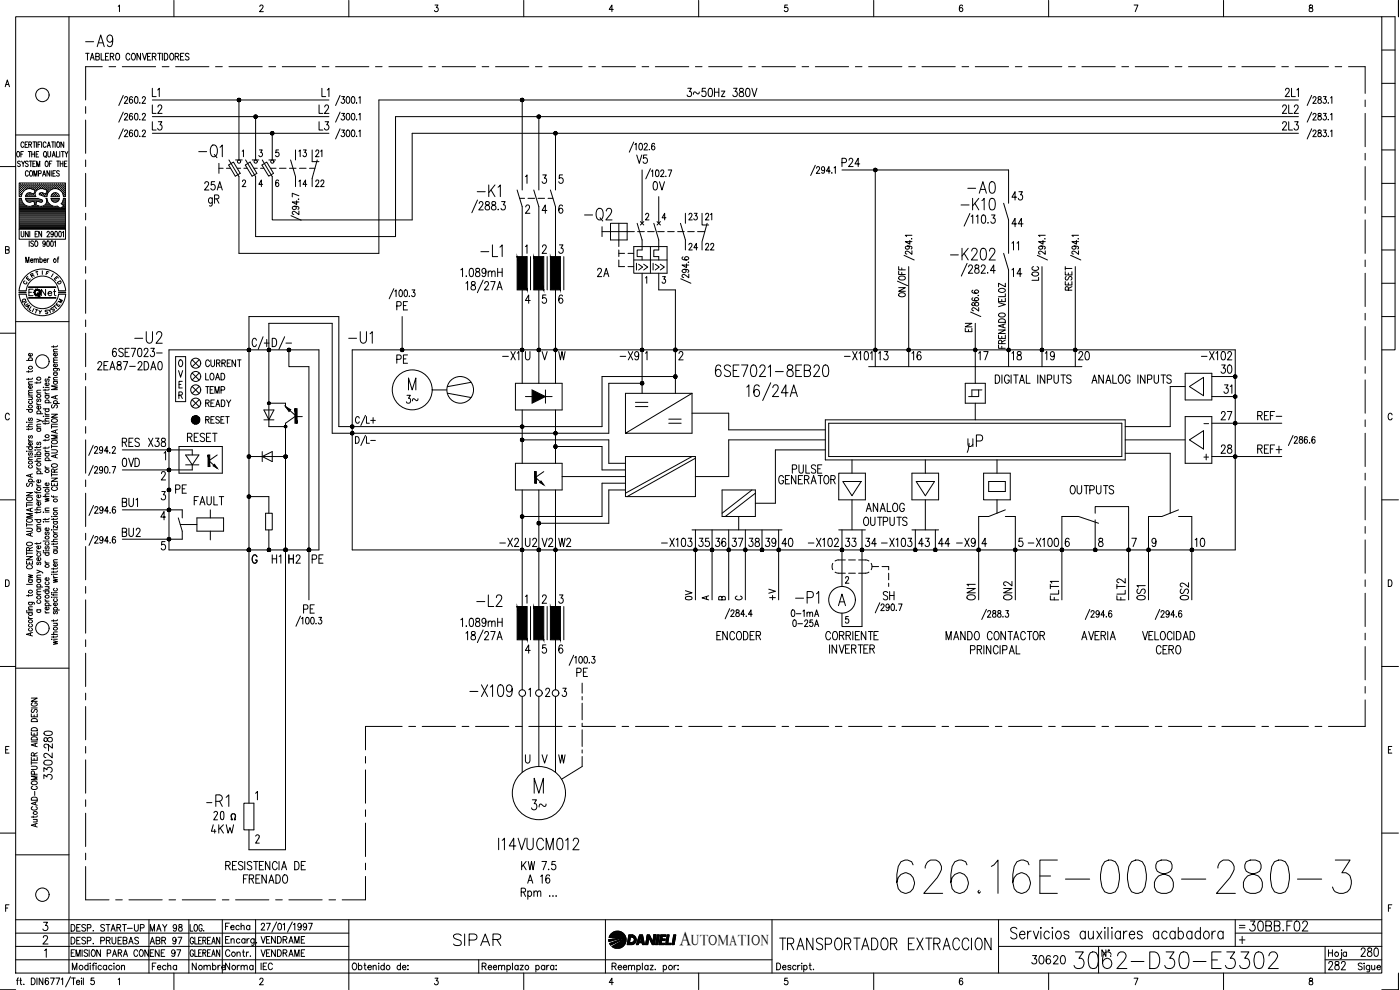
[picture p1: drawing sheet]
<svg xmlns="http://www.w3.org/2000/svg" width="420mm" height="297mm" viewBox="0 0 420 297" stroke-linecap="round" stroke-linejoin="round" font-family="sans-serif">
<defs><g id="words">
<text font-size="15" x="267.8" y="269.2">626.16E-008-280-3</text>
<text font-size="11.5" x="58.9" y="249.4">20</text>
<text font-size="8.8" x="321" y="291.7">3062-D30-E3302</text>
<g font-size="7.5">
<text x="58.6" y="48.7">-Q1</text>
<text x="80.4" y="106.2">D/-</text>
</g>
<g font-size="7.1">
<text x="24.3" y="15.2">-A9</text>
<text x="289.3" y="59.3">-A0</text>
<text x="141.8" y="60.3">-K1</text>
<text x="287.2" y="64.2">-K10</text>
<text x="174.3" y="67.4">-Q2</text>
<text x="143.2" y="78.3">-L1</text>
<text x="284" y="79.4">-K202</text>
<text x="213.4" y="114.3">6SE7021-8EB20</text>
<text x="289.3" y="135.1">uP</text>
<text x="141.8" y="183.1">-L2</text>
<text x="237.4" y="182.4">-P1</text>
<text x="139.7" y="210.3">-X109</text>
<text x="148.5" y="256.1">I14VUCM012</text>
<text x="134.8" y="285">SIPAR</text>
<text x="232.8" y="286.1">TRANSPORTADOR EXTRACCION</text>
</g>
<g font-size="6.6">
<text x="66.7" y="63.1" transform="rotate(-90 66.7 63.1)">gR</text>
<text x="39.2" y="104.1">-U2</text>
<text x="103.4" y="104.1">-U1</text>
<text x="60.7" y="243.1">-R1</text>
</g>
<g font-size="6.2">
<text x="149.6" y="109.4">-X1</text>
<text x="184.9" y="109.4">-X9</text>
<text x="267.4" y="109.4" transform="rotate(-90 267.4 109.4)">13</text>
<text x="277.3" y="109.4" transform="rotate(-90 277.3 109.4)">16</text>
<text x="292.5" y="109.4">17</text>
<text x="307.3" y="109.4" transform="rotate(-90 307.3 109.4)">18</text>
<text x="317.5" y="109.4" transform="rotate(-90 317.5 109.4)">19</text>
<text x="322.4" y="109.4">20</text>
<text x="365.1" y="127.4">27</text>
<text x="376.1" y="127.4">REF-</text>
<text x="258.6" y="154.9">ANALOG</text>
<text x="158.4" y="244.1">3~</text>
<text x="373.9" y="280.5">30BB.F02</text>
</g>
<text font-size="5.9" x="203.9" y="283.4">A</text>
<g font-size="5.7">
<text x="44.4" y="35.3">L2</text>
<text x="94.5" y="35.3">L2</text>
<text x="205" y="30.3">3~50Hz 380V</text>
<text x="383.5" y="35.3">2L2</text>
<text x="44.4" y="40.2">L3</text>
<text x="94.5" y="40.2">L3</text>
<text x="383.5" y="40.2">2L3</text>
<text x="189.8" y="50.1">V5</text>
<text x="251.5" y="51.2">P24</text>
<text x="60.3" y="58.2">25A</text>
<text x="194.7" y="58.2">0V</text>
<text x="302.3" y="61.4">43</text>
<text x="302.3" y="69.1">44</text>
<text x="137.2" y="84.3">1.089mH</text>
<text x="178.2" y="84.3">2A</text>
<text x="302.3" y="84.3">14</text>
<text x="117.8" y="94.2">PE</text>
<text x="28.2" y="112.2">2EA87-2DA0</text>
<text x="32.5" y="108.3">6SE7023-</text>
<text x="117.8" y="110.1">PE</text>
<text x="365.1" y="113.2">30</text>
<text x="35.6" y="135.1">RES</text>
<text x="43.4" y="135.1">X38</text>
<text x="55" y="133.7">RESET</text>
<text x="365.1" y="137.2">28</text>
<text x="376.1" y="137.2">REF+</text>
<text x="35.6" y="141.1">0VD</text>
<text x="236.7" y="143.2">PULSE</text>
<text x="51.5" y="149.2">PE</text>
<text x="35.6" y="153.1">BU1</text>
<text x="57.1" y="152.8">FAULT</text>
<text x="257.9" y="158.7">OUTPUTS</text>
<text x="35.6" y="162.3">BU2</text>
<text x="148.9" y="165.1">-X2</text>
<text x="156.6" y="165.1">U2</text>
<text x="161.6" y="165.1">V2</text>
<text x="166.5" y="165.1">W2</text>
<text x="197.2" y="165.1">-X103</text>
<text x="208.5" y="165.1">35</text>
<text x="213.4" y="165.1">36</text>
<text x="218.4" y="165.1">37</text>
<text x="228.6" y="165.1">39</text>
<text x="233.5" y="165.1">40</text>
<text x="241.3" y="165.1">-X102</text>
<text x="252.6" y="165.1">33</text>
<text x="258.6" y="165.1">34</text>
<text x="263.2" y="165.1">-X103</text>
<text x="274.5" y="165.1">43</text>
<text x="280.5" y="165.1">44</text>
<text x="285.8" y="165.1">-X9</text>
<text x="307.3" y="165.1">-X100</text>
<text x="357.4" y="165.1">10</text>
<text x="80.4" y="170">H1</text>
<text x="85.4" y="170">H2</text>
<text x="92.4" y="170">PE</text>
<text x="90" y="185.2">PE</text>
<text x="263.9" y="181.3">SH</text>
<text x="293.5" y="181.3" transform="rotate(-90 293.5 181.3)">ON1</text>
<text x="304.4" y="181.3" transform="rotate(-90 304.4 181.3)">ON2</text>
<text x="338.7" y="181.3" transform="rotate(-90 338.7 181.3)">FLT2</text>
<text x="344.7" y="181.3" transform="rotate(-90 344.7 181.3)">0S1</text>
<text x="357.7" y="181.3" transform="rotate(-90 357.7 181.3)">0S2</text>
<text x="137.2" y="189.1">1.089mH</text>
<text x="213.8" y="193.3">ENCODER</text>
<text x="282.6" y="193.3">MANDO CONTACTOR</text>
<text x="345.7" y="197.6">CERO</text>
<text x="171.8" y="204.3">PE</text>
<text x="16.6" y="225.8" transform="rotate(-90 16.6 225.8)">280</text>
<text x="16.6" y="234.9" transform="rotate(-90 16.6 234.9)">3302-</text>
<text x="62.1" y="251.2">4KW</text>
<text x="72" y="266.3">FRENADO</text>
<text x="157" y="266.3">A 16</text>
<text x="308.3" y="290.3">30620</text>
<text x="397.6" y="292.1">282</text>
<text x="407.1" y="288.2">280</text>
</g>
<g font-size="5.3">
<text x="48.7" y="30.3" transform="rotate(-90 48.7 30.3)">L1</text>
<text x="99.5" y="30.3" transform="rotate(-90 99.5 30.3)">L1</text>
<text x="88.5" y="48.3">13</text>
<text x="205.3" y="67.4">23</text>
<text x="205.3" y="76.2">24</text>
<text x="210.6" y="76.2">22</text>
<text x="306.6" y="76.2" transform="rotate(-90 306.6 76.2)">11</text>
<text x="312.6" y="85.4" transform="rotate(-90 312.6 85.4)">LOC</text>
<text x="60.3" y="119.2">TEMP</text>
<text x="60.3" y="115.4">LOAD</text>
<text x="370.4" y="119.2" transform="rotate(-90 370.4 119.2)">31</text>
<text x="120.6" y="122.1">3~</text>
<text x="236.4" y="186.3">0-1mA</text>
</g>
<g font-size="4.9">
<text x="97.4" y="48.3" transform="rotate(-90 97.4 48.3)">21</text>
<text x="88.5" y="57.1">14</text>
<text x="93.5" y="57.1">22</text>
<text x="214.5" y="67.4" transform="rotate(-90 214.5 67.4)">21</text>
<text x="11.3" y="90">Net</text>
<text x="322.4" y="88.2" transform="rotate(-90 322.4 88.2)">RESET</text>
<text x="292.5" y="100.9" transform="rotate(-90 292.5 100.9)">EN</text>
<text x="60.3" y="111.1">CURRENT</text>
<text x="60.3" y="123.1">READY</text>
<text x="60.3" y="128.1">RESET</text>
<text x="208.5" y="181.3" transform="rotate(-90 208.5 181.3)">0V</text>
<text x="233.5" y="181.3" transform="rotate(-90 233.5 181.3)">+V</text>
<text x="236.7" y="189.1">0-25A</text>
<text x="43.7" y="280.5">MAY 98</text>
<text x="66.3" y="280.1">Fecha</text>
<text x="43.7" y="284.3">ABR 97</text>
<text x="44.4" y="292.1">Fecha</text>
<text x="56.4" y="292.1">Nombre</text>
<text x="66.3" y="292.1">Norma</text>
<text x="77.3" y="292.1">IEC</text>
</g>
<g font-size="4.4">
<text x="209.5" y="181.3">A</text>
<text x="219.4" y="181.3">C</text>
<text x="207.5" y="283.4">UTOMATION</text>
</g>
<g font-size="4">
<text x="6.7" y="85.4">E</text>
<text x="7.8" y="84.3">R</text>
<text x="15.2" y="85.4">E</text>
<text x="15.9" y="86.4">D</text>
<text x="5.3" y="92.1">Q</text>
<text x="6" y="92.8">U</text>
<text x="14.1" y="94.5">S</text>
<text x="14.8" y="93.8">T</text>
<text x="16.2" y="92.1">M</text>
<text x="214.5" y="181.3">B</text>
</g>
<text font-size="3.5" x="370.8" y="279.8">=</text>
<text font-size="2.6" x="360.2" y="128.4">-</text>
</g></defs>
<!-- layer: DCA_A3E2|CART -->
<g fill="none" stroke="#000" stroke-width=".3">
<path d="M4.7 5h410v287h-410zM20.7 5v287M35.5 1.9l.4-.4v2M52.2 .1v4.9M78 2l.3-.5 .5 .1 .2 .3-.3 .7-.8 .9h1.1M104.7 .1v4.9M130.6 1.5h.8l-.5 .8a.6 .6 0 0 1 .5 .9 .6 .6 0 0 1-1-.1M157.2 .1v4.9M184.1 2.8h-1.3l.8-1.3v2M209.7 .1v4.9M236.3 1.5h-.8v.9a.63 .63 0 0 1 .9 0 .63 .63 0 0 1-.1 .9 .63 .63 0 0 1-.9-.2M262.2 .1v4.9"/>
<path d="M288.9 1.8l-.5-.3a1.12 1.12 0 0 0 .1 2 .56 .56 0 0 0 .5-.6 .56 .56 0 0 0-.5-.5 .56 .56 0 0 0-.6 .4M314.7 .1v4.9M340.4 1.5h1.1l-.8 2M367.2 .1v4.9M393 1.6v.6a.73 .73 0 0 1 .9 .4 .73 .73 0 0 1-.3 .9 .64 .64 0 0 1-.8-.7 .64 .64 0 0 1 .9-.5l.2-.3-.1-.4zM414.7 5h4v100h-4M414.7 15h4M419.7 .1v4.9M1.6 26l.6-2 .6 2M1.8 25.3h.8M414.7 35h4M414.7 25h4"/>
<path d="M0 50h4.7M4.7 40.5h16M5.2 45.5h.1a.86 .86 0 0 1 .6 .8 .86 .86 0 0 1-.6 .8 1.2 1.2 0 0 1-.1-1.6zM5.8 56.8h.1M5.8 56.2h.1M5.8 55.6h.1M5.8 57.5h.1M5.8 58.1h.1M5.8 58.7h.1M5.8 59.7h.5M6.1 57.1h.1M6.1 56.5h.1"/>
<path d="M6.1 55.9h.1M6.1 55.2h.1M6.1 57.8h.1M6.1 58.4h.1M6.1 48.6a.41 .41 0 0 0-.7-.2 .41 .41 0 0 0 .1 .7l.4 .1a.43 .43 0 0 1 .1 .7 .43 .43 0 0 1-.7-.2M6.1 55.1v.2M6.1 55.8v.2M6.1 56.4v.2M6.1 57.1v.1M6.1 57.7v.2M6.1 58.3v.2M6.3 46.3h.4"/>
<path d="M6.3 59.5h-.5v9.3h13.8v-9.3h-.6M6.3 56.8h.2M6.3 56.2h.2M6.3 55.6h.2M6.3 57.5h.2M6.3 58.1h.2M6.4 59.5l.3 1 .4 .6M6.4 55.5v.2M6.4 56.1v.2M6.4 56.8v.1M6.4 57.4v.2M6.4 58v.2"/>
<path d="M6.5 48.3l.4 .8 .5-.8M6.7 57.1h.2M6.7 56.5h.2M6.7 55.9h.2M6.7 55.2h.2M6.8 55.1v.2M6.8 55.8v.2M6.8 56.4v.2M6.8 57.1v.1M6.9 49.1v.9M7 56.8h.2M7 56.2h.2"/>
<path d="M7 55.6h.2M7 45.5h-.7v1.6M7.1 55.5v.2M7.1 56.1v.2M7.1 56.8v.1M7.1 57.4a2.24 2.24 0 0 1 2.5-.6l.9 .3-.3 1.1-1-.3M7.1 57.4l-.7 1.6h-.6v-4.1h13.8v4.1h-.6l-.1-.8M7.2 43l-.3-.4a.86 .86 0 0 0-.7 .8 .86 .86 0 0 0 .7 .8l.3-.4M7.3 56.5h.2M7.3 55.9h.2M7.3 55.2h.2M7.4 55.1v.2"/>
<path d="M7.4 55.8v.2M7.4 56.4v.2M7.5 43.4h.5M7.6 59.5h3.7M7.6 56.8h.1M7.6 56.2h.2M7.6 55.6h.2M7.6 59.5l.4 .8M7.7 55.5v.2M7.7 56.1v.2M7.7 56.8h.1M7.7 59.7h3.7"/>
<path d="M7.8 58.7h.1M8 56.5h.1M8 55.9h.1M8 55.2h.1M8 58.4h.1M8 55.1v.2M8 55.8v.2M8 56.4v.2M8 58.3v.2M8.3 56.2h.1M8.3 55.6h.1M8.3 58.7h.1"/>
<path d="M8.3 42.6h-.8v1.6h.8M8.3 58.1h.1M8.3 55.5v.2M8.3 56.1v.2M8.3 58.1v.1M8.3 58.7v.1M8.5 48.6l-.3-.3-.6 .3 .1 .4 .8 .5-.3 .5-.6-.3M8.5 45.5h.8M8.5 51.6a.47 .47 0 0 0-.6-.4 .47 .47 0 0 0-.3 .6v.4a.47 .47 0 0 0 .3 .7 .47 .47 0 0 0 .6-.4M8.6 56.5h.2M8.6 55.9h.2M8.6 55.2h.2"/>
<path d="M8.6 58.4h.2M8.6 43.4l.8-.1v-.6l-.8-.1v1.6M8.7 55.1v.2M8.7 55.8v.2M8.7 56.4v.1M8.7 58.3v.2M8.8 48.3h.9M8.9 45.5v1.6M8.9 56.2h.2M8.9 55.6h.2M8.9 58.1h.2M8.9 58.7h.2"/>
<path d="M9 55.5v.2M9 56.1v.2M9 58v.2M9 58.7v.1M9.1 51.3l.1-.1a.86 .86 0 0 1 .6 .8 .86 .86 0 0 1-.6 .9 1.2 1.2 0 0 1-.1-1.6zM9.1 43.4l.4 .8M9.2 57.9h-.6l-.6 .3M9.2 48.3v1.7M9.2 56.5h.2M9.2 55.9h.2M9.2 55.2h.2M9.2 58.4h.2"/>
<path d="M9.3 55.1v.2M9.3 55.8v.2M9.3 56.4v.1M9.3 58.3v.2M9.5 46.3h.8M9.5 45.5v1.6M9.5 56.2h.2M9.5 55.6h.2M9.5 58.7h.2M9.6 55.5v.2M9.6 56.1v.2M9.6 58.2h.1"/>
<path d="M9.6 58.7v.1M9.9 42.6h.8M9.9 49.1h.4M9.9 56.5h.1M9.9 55.9h.1M9.9 55.2h.1M9.9 58.4h.1M9.9 55.1v.2M9.9 55.8v.2M9.9 56.4v.2M9.9 58.3v.2M10.2 52.9v-1.7l.4 1.7 .5-1.7v1.7"/>
<path d="M10.2 56.2h.1M10.2 55.6h.1M10.2 58.7h.1M10.2 56.8h.1M10.2 55.5v.2M10.2 56.1v.2M10.2 58.7v.1M10.3 42.6v1.6M10.3 58.1h.1M10.3 45.5v1.6M10.5 56.5h.2M10.5 55.9h.2"/>
<path d="M10.5 55.2h.2M10.6 55.1v.2M10.6 55.8v.2M10.6 56.4v.2M10.6 48.3h-.7v1.7h.7M10.6 57.1h.1M10.8 56.8h.2M10.8 56.2h.2M10.8 55.6h.2M10.8 46.3h.5M10.9 55.5v.2M10.9 56.1v.2"/>
<path d="M10.9 56.8v.1M10.9 42.6v1.6M11 50v-1.7l.5 1.7 .4-1.7v1.7M11.1 56.5h.2M11.1 55.9h.2M11.1 55.2h.2M11.2 55.1v.2M11.2 55.8v.2M11.2 56.4v.2M11.3 59.5l.3 .1M11.4 43.4h.5M11.4 56.2h.2"/>
<path d="M11.4 55.6h.2M11.5 55.5v.2M11.5 56.1v.2M11.6 59.6l1.1 .4v.5l-.3 .1M11.6 52.1l.7-.1v-.7l-.7-.1v1.7M11.6 45.5h-.8v1.6h.8M11.8 56.5h.1M11.8 55.9h.1M11.8 55.2h.1M11.9 55.1v.2M11.9 55.8v.2M11.9 56.4v.2"/>
<path d="M11.9 58l-.1 .4 1.1 .4M12 57.9l-.1 .1M12.1 56.2h.1M12.1 55.6h.1M12.1 58.1h.1M12.1 55.5v.2M12.1 56.1v.2M12.1 58v.2M12.2 42.6h-.8v1.6M12.4 56.5h.2M12.4 55.9h.2M12.4 55.2h.2"/>
<path d="M12.4 58.4h.2M12.5 42.6v1.6M12.5 55.1v.2M12.5 55.8v.2M12.5 56.4v.1M12.5 58.3v.2M12.7 56.2h.2M12.7 55.6h.2M12.7 58.1h.2M12.8 52.9l.5-1.7 .4 1.7M12.8 55.5v.2M12.8 56.1v.2"/>
<path d="M12.8 58v.2M12.9 57.9h-.9M12.9 58.8l1.2 .2M13 52.3h.5M13 56.5h.2M13 55.9h.2M13 55.2h.2M13 58.4h.2M13.1 55.1v.2M13.1 55.8v.2M13.1 56.4v.2M13.1 58.3v.2"/>
<path d="M13.2 56.8l.9 .3-.3 1.1-1-.3M13.2 56.7a1.8 1.8 0 0 0-2 .3 1.8 1.8 0 0 0-.4 2h-3.2l.4-.8M13.3 45.5h.1a.86 .86 0 0 1 .6 .8 .86 .86 0 0 1-.6 .8 1.09 1.09 0 0 1-.1-1.6zM13.3 56.2h.2M13.3 55.6h.2M13.3 58.7h.2M13.4 55.5v.2M13.4 56.1v.2M13.4 58.7v.1M13.6 46.8l.3 .5M13.7 56.5h.1M13.7 55.9h.1"/>
<path d="M13.7 55.2h.1M13.7 58.4h.1M13.8 48.4l.1-.1a.86 .86 0 0 1 .6 .9 .86 .86 0 0 1-.6 .8 1.2 1.2 0 0 1-.1-1.6zM13.8 55.1v.2M13.8 55.8v.2M13.8 56.4v.2M13.8 58.3v.2M13.8 59.5h.3M13.8 59.5a1.67 1.67 0 0 1-.3 2 1.67 1.67 0 0 1-1.9 .3l-.8-.3 .2-1.2 1.4 .4M13.8 43a.47 .47 0 0 0-.5-.4 .47 .47 0 0 0-.3 .6v.4a.47 .47 0 0 0 .3 .6 .47 .47 0 0 0 .5-.4M14 56.8h.1M14 56.2h.1"/>
<path d="M14 55.6h.1M14 58.1h.1M14 58.7h.1M14.1 55.5v.2M14.1 56.1v.2M14.1 56.8v.1M14.1 58v.2M14.1 59.5a2.43 2.43 0 0 0 1.5 2.2M14.1 57.5h.1M14.2 44.2l.4-1.6 .5 1.6M14.3 57.1h.2M14.3 56.5h.2"/>
<path d="M14.3 55.9h.2M14.3 55.2h.2M14.3 57.8h.1M14.4 45.5v1.3l.3 .3 .5-.5v-1.1M14.4 43.7h.5M14.4 55.1v.2M14.4 55.8v.2M14.4 56.4v.2M14.4 57.1v.1M14.4 57.7h.1M14.6 56.8h.2M14.6 56.2h.2"/>
<path d="M14.6 55.6h.2M14.7 55.5v.2M14.7 56.1v.2M14.7 56.8v.1M14.8 49.1h.5M14.9 51.2v1.7l-.8-1.7v1.7M14.9 56.5h.2M14.9 55.9h.2M14.9 55.2h.2M15 55.1v.2M15 55.8v.2M15 56.4v.2"/>
<path d="M15.2 56.8h.2M15.2 56.2h.2M15.2 55.6h.2M15.3 59h2.5M15.3 59.5h2.5M15.3 55.5v.2M15.3 56.1v.2M15.3 56.8h.1M15.3 59.5l.1 .3M15.4 51.2v1.7M15.4 58.7a1.26 1.26 0 0 1 1.2-.9 1.26 1.26 0 0 1 1.2 .9M15.4 59.8l.7 .8"/>
<path d="M15.4 58.7l-.1 .3M15.5 59.7h2.2M15.5 42.6h.8M15.6 48.3h-.8v1.7M15.6 56.5h.1M15.6 55.9h.1M15.6 55.2h.1M15.7 47.1l.4-1.6 .5 1.6M15.7 55.1v.2M15.7 55.8v.2M15.7 56.4v.2M15.7 58.4v.1"/>
<path d="M15.8 46.6h.6M15.9 42.6v1.6M15.9 52h.4M15.9 56.2h.1M15.9 55.6h.1M15.9 58.7h.1M16 55.5v.2M16 56.1v.2M16 58.7v.1M16 58.1v.1M16.2 56.5h.2M16.2 55.9h.2"/>
<path d="M16.2 55.2h.2M16.2 58.4h.2M16.3 55.1v.2M16.3 55.8v.2M16.3 56.4v.1M16.3 58.3v.2M16.5 56.2h.2M16.5 55.6h.2M16.5 58.1h.2M16.5 58.7h.2M16.6 42.6v1.6M16.6 55.5v.2"/>
<path d="M16.6 56.1v.2M16.6 58v.2M16.6 58.7v.1M16.6 51.2h-.7v1.7h.7M16.8 56.5h.2M16.8 55.9h.2M16.8 55.2h.2M16.8 58.4h.2M16.9 45.5v1.6h.8M16.9 55.1v.2M16.9 55.8v.2M16.9 56.4v.1"/>
<path d="M16.9 58.3v.2M17 48.3h.8M17.1 56.2h.2M17.1 55.6h.2M17.1 58.7h.2M17.2 42.7l.2-.1a.86 .86 0 0 1 .6 .8 .86 .86 0 0 1-.6 .8 1.2 1.2 0 0 1-.2-1.5zM17.2 55.5v.2M17.2 56.1v.2M17.2 58.7v.1M17.4 48.3v1.7M17.5 56.5h.2M17.5 55.9h.2"/>
<path d="M17.5 55.2h.2M17.6 55.1v.2M17.6 55.8v.2M17.6 56.4v.2M17.7 58.7l.1 .3M17.8 59.8l-.8 .8M17.8 51.5l-.3-.3-.5 .3 .1 .3 .6 .3v.7l-.4 .1-.3-.3M17.8 56.8h.1M17.8 56.2h.1M17.8 55.6h.1M17.8 59.5l-.1 .3M17.9 55.5v.2"/>
<path d="M17.9 56.1v.2M17.9 56.8v.1M17.9 45.5v1.6M18.1 49.1h.8M18.1 48.3v1.7M18.1 56.5h.2M18.1 55.9h.2M18.1 55.2h.2M18.2 57.1h.1M18.2 55.1v.2M18.2 55.8v.2M18.2 56.4v.2"/>
<path d="M18.4 45.5h.9M18.4 56.8h.2M18.4 56.2h.2M18.4 55.6h.2M18.5 57.4l.1 .1M18.5 55.5v.2M18.5 56.1v.2M18.5 56.8v.1M18.8 57.1h.1M18.8 56.5h.1M18.8 55.9h.1M18.8 55.2h.1"/>
<path d="M18.8 57.8h.1M18.8 45.5v1.6M18.8 55.1v.2M18.8 55.8v.2M18.8 56.4v.2M18.8 57.1v.1M18.8 57.7v.2M18.9 48.3v1.7M18.9 58.2a2.47 2.47 0 0 0-2.7-1.6 2.47 2.47 0 0 0-2.1 2.4M19 59.5l-.1 .7M19 56.8h.2M19 56.2h.2"/>
<path d="M19 55.6h.2M19 57.5h.2M19 58.1h.2M19.1 58.7h.1M19.1 42.6v1.6l-.8-1.6v1.6M19.1 55.5v.2M19.1 56.1v.2M19.1 56.8v.1M19.1 57.4v.2M19.1 58v.2M19.1 58.7v.1M19.1 59.7h.5"/>
<path d="M19.3 49.1h.6M19.4 57.1h.2M19.4 56.5h.2M19.4 55.9h.2M19.4 55.2h.2M19.4 57.8h.2M19.4 58.4h.2M19.5 45.5l.4 .8 .5-.8M19.5 55.1v.2M19.5 55.8v.2M19.5 56.4v.2M19.5 57.1v.1"/>
<path d="M19.5 57.7v.2M19.5 58.3v.2M19.9 46.3v.8M20.1 48.3h-.8v1.7h.8M414.7 55h4M414.7 45h4M1.7 75l.9-.1 .1-.7-1-.2v2l1-.2v-.7l-.3-.1M5.8 68.8v3h13.8v-3M5.8 64.5h13.8M5.8 64.1h13.8M5.8 63.8h13.8M5.8 63.5h13.8"/>
<path d="M5.8 63.2h13.8M5.8 62.9h13.8M5.8 62.6h12.1M5.8 62.2h11.8M5.8 61.9h2.3M5.8 61.6h1.7M5.8 61.3h1.3M5.8 60.9h1M5.8 60.6h.8M5.8 60.3h.6M5.8 60h.5M5.8 64.8h13.8"/>
<path d="M5.8 65.1h13.8M5.8 65.4h13.8M5.8 65.7h13.8M5.8 66h13.8M5.8 66.4h13.8M5.8 66.7h13.8M5.8 67h13.8M5.8 67.3h13.8M5.8 67.6h13.8M5.8 67.9h13.8M5.8 68.3h13.8M5.8 68.6h13.8"/>
<path d="M6.3 69.4l.1 1.5 .3 .2 .4-.2 .1-1.5M7.1 61.1l.8 .6M7.7 78.8v-1.7l.5 1.7 .5-1.7v1.7M7.9 60h4.5M8 60.3l.4 .3M8.2 60.3h1.6M8.4 60.6h.8M8.5 69.4v1.7l-.9-1.7v1.7M8.8 72.3v1.6M8.9 69.4v1.7M9.2 60.6l1-.3 .3 1.2-1.4 .4-1.2-.2M9.2 78.1h.7l-.2-.4a.49 .49 0 0 0-.5 .5 .49 .49 0 0 0 .5 .5l.2-.2"/>
<path d="M9.6 61.9h2M10 72.5a.4 .4 0 0 0-.6-.2 .4 .4 0 0 0 .1 .7l.5 .3v.4l-.3 .2-.5-.2M10.2 78l.2-.3h.4l.1 1.1M10.2 77.7v1.1M10.3 60.3h.6M10.3 60.6h.6M10.4 60.9h.4M10.5 61.6h.3M10.5 61.3h.2M10.5 70.2h.5M10.6 72.4l.2-.1a.86 .86 0 0 1 .6 .8 .86 .86 0 0 1-.6 .8 1.2 1.2 0 0 1-.2-1.5zM10.9 78l.1-.3h.5v1.1"/>
<path d="M11.3 69.4h-.8v1.7h.8M11.4 60.3h1.3M12 77.9l.1-.2a.5 .5 0 0 1 .6 .5 .5 .5 0 0 1-.6 .5l-.1-.2M12 77.1v1.7M12.5 69.4v1.7l-.9-1.7v1.7M13 61.9h2.8M13.1 78.1h.7l-.1-.4a.5 .5 0 0 0-.6 .5 .5 .5 0 0 0 .6 .5l.1-.2M13.5 61.6h1.7M13.6 72.8l-.2 .5a.46 .46 0 0 1-.6-.5 .46 .46 0 0 1 .6-.4l.1 1.2-.2 .3-.4-.2M13.8 61.3h1M14 60.9h.5M14.1 69.8l.3-.4 .4 .4-.7 1.3h.8"/>
<path d="M14.1 60.6h.2M14.1 60.3h.1M14.2 72.4l.2-.1a.96 .96 0 0 1 0 1.6l-.4-.6zM14.2 77.7v1.1M14.6 77.7h-.2l-.2 .4M15.4 72.4l.1-.1a.96 .96 0 0 1 0 1.6l-.3-.6zM15.6 60h1.9M15.6 61.7l.6 .2a1.45 1.45 0 0 1 1.8 .6l1.1-.6M15.8 60.3h1.5M16 70l-.2 .4a.46 .46 0 0 1-.6-.5 .46 .46 0 0 1 .6-.4l.2 1.3-.3 .3-.4-.2M16.1 60.6h.9M16.3 72.6l.3-.3v1.6"/>
<path d="M16.6 69.5l.2-.1a.96 .96 0 0 1 0 1.7l-.4-.7zM17.2 77.7h.4M17.7 77.1l-.3 .1v1.6M17.8 69.5l.1-.1a.96 .96 0 0 1 0 1.7l-.3-.7zM18.1 62.6h1.5M18.4 61.1l.7 .7M18.6 60.9h1M18.7 62.2h.9M18.7 61.3h.9M18.8 69.8l.2-.4v1.7M18.8 60.6h.8M18.9 60.3l-.5 .8"/>
<path d="M19 61.6h.6M19 60.3h.6M19 60h.6M19.2 61.9h.4M414.7 75h4M414.7 65h4M0 100h4.7M4.7 96.5h16M5.7 87.2h2.1M5.7 87.2a7 7 0 0 1 7-6.5 7 7 0 0 1 7 6.5M5.7 88.2a7 7 0 0 0 7 6.5 7 7 0 0 0 7-6.5M7.9 87.2a4.9 4.9 0 0 1 4.8-4.4 4.9 4.9 0 0 1 4.9 4.4"/>
<path d="M7.9 88.2a4.9 4.9 0 0 0 4.8 4.4 4.9 4.9 0 0 0 4.9-4.4M8.6 86.1h8.2v.2h-8.2M8.6 89.3h8.2v.1h-8.2zM8.7 86.2h8M8.7 89.4h8M9.9 86.8h-1.2v1.9M10.7 92.8l.6 .2M11 92.9l-.3 1M11.7 93.1l.3 .5 .5-.4M12 93.6l-.1 .6M12.7 81.3v1M414.7 95h4"/>
<path d="M414.7 85h4M8 108.1h1.7M8.6 111.2v.5M8.6 113.5v.5M8.6 119.1h1.1M8.6 118.6h1.1M8.6 115.3h1.1M8.8 108.1a.55 .55 0 0 1 .3-.9 .55 .55 0 0 1 .6 .7l-.2 .2M9.4 119.1l.3 .4v.3l-1.1 .1M9.5 115.7l.2 .2a.52 .52 0 0 1-.6 .6 .52 .52 0 0 1-.4-.7l.4-.1v.8M9.5 106l.2 .2a.51 .51 0 0 1-.5 .6 .51 .51 0 0 1-.5-.7l.4-.1v.8M9.7 117.8l-1.1 .1v.3l.3 .4"/>
<path d="M9.7 117.1h-1.1v.4l.3 .3M9.7 114.5l-1.1 .1v.4l.3 .3M9.7 113.4l-.3 .4h-1.4M9.7 111.2l-.3 .3h-1.4M11 114.6v.5M11 117.9h1.2M11.3 119.7l-.3 .3 .1 .4h.4l.2-.6 .3-.1 .2 .3-.2 .5M12.2 117.1l-1.1 .1-.1 .3 .4 .4M12.2 114.5l-.1 .3-1.6 .1M13 116.2h.1zM13.5 117.6l.1 .4 .5 .2M13.5 116.8v.4"/>
<path d="M13.5 118.7h1.2M13.5 118.2h1.2M13.5 116.2h1.2M13.8 118.7l-.2 .1a.52 .52 0 0 0 .6 .7 .52 .52 0 0 0 .3-.8M13.8 113.7l-.3 .2 .3 .6 .4-.8h.4l.1 .5-.2 .3M14.5 114.9l.1 .1a.52 .52 0 0 1-.5 .7 .52 .52 0 0 1-.4-.7l.4-.1v.8M14.6 113.1l.5 .2M14.7 116.7l-.1 .3h-1.6M16 110.6h1.7v.6M16 103.7v.6M16 114.5h1.2M16 114h1.2"/>
<path d="M16 111.9h1.2M16 108.8h1.2M16 105.6h1.2M16.3 114.5l-.2 .1a.52 .52 0 0 0 .6 .7 .52 .52 0 0 0 .3-.8M16.3 111.9l-.2 .1a.53 .53 0 0 0 .5 .7 .53 .53 0 0 0 .5-.7l-.1-.1M16.3 110.6a.55 .55 0 0 0 .3 .9 .55 .55 0 0 0 .6-.7l-.2-.2M16.6 118.9v.6M17 109.2l.1 .2a.51 .51 0 0 1-.5 .7 .51 .51 0 0 1-.4-.8l.4-.1v.9M17 105.9l.1 .2a.52 .52 0 0 1-.5 .7 .52 .52 0 0 1-.4-.8l.4-.1v.9M17.2 118.6l-1.7 .6 1.7 .5M17.2 115.8h-1.7l1.7 .6-1.7 .5h1.7M17.2 113.2l-1.1 .1-.1 .4 .4 .3"/>
<path d="M17.2 108.1h-1.1l-.1 .4 .4 .3M17.2 107.3l-1.1 .1-.1 .3 .4 .4M17.2 104.8h-1.1l-.1 .4 .4 .4M17.2 103.7l-.3 .3h-1.4M2.8 124.5a.61 .61 0 0 0-.7-.5 .61 .61 0 0 0-.5 .7v.6a.61 .61 0 0 0 .5 .7 .61 .61 0 0 0 .7-.5M8 135.4h.1zM8 126.7h.1zM8 128h1.7M8 134.1h1.7M8 122.9h1.7M8.6 131.8v.4l.5 .2M8.6 128.5v.5"/>
<path d="M8.6 137.9h1.1M8.6 135.4h1.1M8.6 132.4h1.1M8.6 126.7h1.1M8.8 139.6l-.2 .2a.53 .53 0 0 0 .5 .7 .53 .53 0 0 0 .6-.7l-.2-.2M8.8 135.9l-.2 .2 .2 .5 .4-.7h.5v.4l-.2 .3M8.8 134.1l-.2 .1a.51 .51 0 0 0 .6 .7 .51 .51 0 0 0 .3-.8M8.8 130.7l-.2 .3v.4h.4l.2-.6 .3-.1 .2 .3-.2 .5M8.8 125.4l-.2 .3v.4h.4l.2-.6 .3-.1 .2 .3-.2 .5M8.8 122.9l-.2 .1a.51 .51 0 0 0 .6 .7 .51 .51 0 0 0 .3-.8M8.8 120.3a.55 .55 0 0 0 .3 .9 .55 .55 0 0 0 .6-.6l-.2-.3M9.5 132.8l.2 .1a.52 .52 0 0 1-.6 .7 .52 .52 0 0 1-.4-.8h.4v.8"/>
<path d="M9.7 137.1l-1.1 .1v.4l.3 .3M9.7 128.5l-.3 .3h-1.4M9.7 127.3l-1.1 .1v.3l.3 .3M10.5 135h.1zM10.5 138.4h1.7M10.5 136.5h1.7M10.5 137h.1M11 125.8l1.2 .4-1.2 .4M11 120.8l.1 .4 .5 .2M11 134v.5M11 137h1.2M11 135h1.2"/>
<path d="M11 128.6h1.2M11 128.1h1.2M11 124.1h1.8M11 121.4h1.2M11.3 136.5a.51 .51 0 0 1 0-.8 .51 .51 0 0 1 .7 0 .51 .51 0 0 1 0 .8M11.3 132.7l-.3 .3 .3 .5 .4-.8h.4l.1 .5-.2 .3M11.3 128.6a.49 .49 0 0 0 0 .7 .49 .49 0 0 0 .7 0 .49 .49 0 0 0 0-.7M11.3 124.1a.51 .51 0 0 1 0-.7 .51 .51 0 0 1 .7 0 .51 .51 0 0 1 0 .7M12 121.9a.5 .5 0 0 1 .1 .7 .5 .5 0 0 1-.8 0 .5 .5 0 0 1 .1-.7h.2v.9M12.2 137.6l-1.1 .1-.1 .3 .4 .4M12.2 133.9l-.3 .4h-1.4M12.2 127.3l-1.1 .1-.1 .3 .4 .4"/>
<path d="M12.2 126.2l.5 .2 .1 .3M13 124.9h.1zM13 126.4h1.7M13 122.7h1.7M13.5 139.9l.1 .3 .5 .2M13.5 135l.1 .3 .5 .2M13.5 123.9l.1 .3 .5 .2M13.5 126.8v.5M13.5 131.8v.5M13.5 134.1v.5M13.5 138.2h1.8M13.5 136h1.2"/>
<path d="M13.5 135.5h1.2M13.5 124.9h1.2M13.5 124.4h1.2M13.5 120.8h1.8M13.8 138.2l-.2-.1a.52 .52 0 0 1 .6-.8 .52 .52 0 0 1 .3 .9M13.8 136l-.2 .2a.52 .52 0 0 0 .6 .7 .52 .52 0 0 0 .3-.9M13.8 122.7a.49 .49 0 0 0 0 .7 .49 .49 0 0 0 .7 0 .49 .49 0 0 0 0-.7M13.8 120.8l-.2-.1a.52 .52 0 0 1 .6-.7 .52 .52 0 0 1 .3 .8M14.7 134.1l-.3 .3h-1.4M14.7 131.7l-.3 .4h-1.4M14.7 126.8l-.3 .3h-1.4M14.7 125.5l-1.1 .1-.1 .4 .4 .4"/>
<path d="M15.5 134.9h1.2l.5 .5-.1 .3-.4 .2h-1.2M15.5 124.3h1.7l-1.7 .9h1.7M15.5 128h1.7M15.5 127.5v1M15.5 133.5v.9M15.5 133.9h1.7M15.5 127.3h1.7M15.5 139.4a.88 .88 0 0 1 1.1-.3 .88 .88 0 0 1 .5 .9 .89 .89 0 0 1-1 .3 .89 .89 0 0 1-.6-.9zM15.5 132.4a.88 .88 0 0 1 1.1-.4 .88 .88 0 0 1 .5 .9 .88 .88 0 0 1-1 .4 .88 .88 0 0 1-.6-.9zM15.5 125.9a.88 .88 0 0 1 1.1-.3 .88 .88 0 0 1 .5 .9 .89 .89 0 0 1-1 .3 .89 .89 0 0 1-.6-.9zM15.7 121.4l-.2 .4v.5h.6l.4-.7 .5-.2 .2 .4-.2 .6M16 121.1h1.8"/>
<path d="M16.3 121.1l-.2-.2a.51 .51 0 0 1 .6-.7 .51 .51 0 0 1 .3 .9M16.6 129.1v.7M16.6 136.6v.6M17.2 136.3l-1.7 .6 1.7 .5M17.2 130.6h-1.7l1.7 .5-1.7 .6h1.7M17.2 128.9l-1.7 .6 1.7 .5M417.8 124.5a.61 .61 0 0 0-.7-.5 .61 .61 0 0 0-.5 .7v.6a.61 .61 0 0 0 .5 .7 .61 .61 0 0 0 .7-.5M0 150h4.7M8 158.5h1.2l.5 .4v.3l-.5 .3h-1.2M8 147.8h1.7l-1.7 .9h1.7M8 151.1v.9M8 157v.9"/>
<path d="M8 157.5h1.7M8 151.5h1.7M8 150.8h1.7M8 155.9a.89 .89 0 0 1 1-.4 .89 .89 0 0 1 .7 .9 .88 .88 0 0 1-1.1 .4 .88 .88 0 0 1-.6-.9zM8 149.4a.88 .88 0 0 1 1.1-.3 .88 .88 0 0 1 .6 .9 .88 .88 0 0 1-1.1 .3 .88 .88 0 0 1-.6-.9zM8.2 145l-.2 .3 .2 .7 .4-.2 .4-.7h.7v.5l-.2 .4M8.6 144.6h1.7M8.8 144.6a.55 .55 0 0 1 .3-1 .55 .55 0 0 1 .6 .7l-.2 .3M9.1 142.4v.7M9.1 152.6v.8M9.7 159.8l-1.7 .6 1.7 .5M9.7 154.1h-1.7l1.7 .5-1.7 .6h1.7"/>
<path d="M9.7 152.4l-1.7 .6 1.7 .5M9.7 142.2l-1.7 .5 1.7 .5M10.5 147.4l.3 .4h1.4M10.5 155.9h1.7M10.5 153h1.7M11 149.7l.1 .4 .5 .2M11 145.2l.1 .4 .5 .2M11 140.2l.1 .3 .5 .2M11 147.5v.5M11 153.5v.5M11 158.7h1.2M11 158.1h1.2"/>
<path d="M11 150.3h1.2M11 145.8h1.2M11 142.1h1.8M11 140.7h1.2M11.3 158.7a.51 .51 0 0 0 0 .7 .51 .51 0 0 0 .7 0 .51 .51 0 0 0 0-.7M11.3 155.9a.51 .51 0 0 0 0 .7 .51 .51 0 0 0 .7 0 .51 .51 0 0 0 0-.7M11.3 142.1a.51 .51 0 0 1 0-.7 .51 .51 0 0 1 .7 0 .51 .51 0 0 1 0 .7M12 150.7a.5 .5 0 0 1 .1 .8 .5 .5 0 0 1-.8 0 .5 .5 0 0 1 .1-.8h.2v.9M12 148.5l.1 .1a.53 .53 0 0 1-.5 .7 .53 .53 0 0 1-.4-.8h.4v.8M12 144a.5 .5 0 0 1 .1 .7 .5 .5 0 0 1-.8 0 .5 .5 0 0 1 .1-.7h.2v.9M12.2 157.3l-1.1 .1-.1 .4 .4 .3M12.2 153.4l-.3 .4h-1.4"/>
<path d="M12.2 152.2l-1.1 .1-.1 .3 .4 .4M13 156.5h.1zM13 153.7h.1zM13 149h1.7M13 146.3h1.7M13.5 149.4l1.2 .3-1.2 .2 1.2 .3-1.2 .3M13.5 156.5h1.2M13.5 155.6v.5M13.5 153.7h1.2M13.5 153.2h1.2M13.5 140.4h1.2M13.8 159.6l-.3 .3 .3 .5 .4-.7h.4l.1 .4-.2 .3"/>
<path d="M14.5 158.4l.1 .1a.53 .53 0 0 1-.5 .8 .53 .53 0 0 1-.4-.9h.4v.8M14.5 144.9l.1 .1a.52 .52 0 0 1-.5 .8 .52 .52 0 0 1-.4-.8l.4-.1v.8M14.7 155.5l-.3 .4h-1.4M14.7 152.4l-1.1 .1-.1 .3 .4 .4M14.7 148.2l-1.1 .1-.1 .3 .4 .4M15.5 158.9h.1zM15.5 155h.1zM15.5 148.7l.3 .4h1.4M15.5 144.9v.8h1.7v-.8M15.5 143.5h1.7l-1.7 .9h1.7M15.5 142.4h1.7M15.5 142v.9"/>
<path d="M15.9 146.1a.54 .54 0 0 0-.4 .7 .54 .54 0 0 0 .6 .4h.5a.54 .54 0 0 0 .6-.4 .54 .54 0 0 0-.4-.7M16 159.4l.1 .3 .5 .2M16 156.5h1.2M16 153.2h1.2M16 148.8v.5M16 155.5v.5M16 159.9h1.2M16 158.9h1.2M16 155h1.2M16.3 156.5a.55 .55 0 0 0 .3 .9 .55 .55 0 0 0 .6-.7l-.2-.2M16.3 141.7l-.1-.8-.6-.1-.1 .9h1.7M16.3 145.2v.5"/>
<path d="M17.2 157.7v.8l-1.2-.8v.8M17.2 155.5l-.3 .3h-1.4M17.2 152.4l-1.1 .1-.1 .4 .4 .3M17.2 140.7l-.9 .5M414.7 150h5M1.7 174a1 1 0 0 1 1.1 1 1 1 0 0 1-1.1 1zM8 168.3v.9h1.7v-.9M8 167h1.7l-1.7 1h1.7M8 175.3h1.7M8 166h1.7M8 165.5v.9M8 162.9a.88 .88 0 0 1 1.1-.3 .88 .88 0 0 1 .6 .9 .88 .88 0 0 1-1.1 .3 .88 .88 0 0 1-.6-.9z"/>
<path d="M8.4 169.7a.53 .53 0 0 0-.4 .6 .53 .53 0 0 0 .6 .4h.5a.53 .53 0 0 0 .6-.4 .53 .53 0 0 0-.4-.6M8.6 172.4l1.1 .3-1.1 .3 1.1 .2-1.1 .3M8.6 178.4v.5M8.6 174h1.1M8.8 174l-.2 .1a.53 .53 0 0 0 .5 .7 .53 .53 0 0 0 .6-.7l-.2-.1M8.8 165.2l-.1-.8h-.7v.8h1.7M8.8 168.7v.5M9.1 160v.7M9.7 178.4l-.3 .3h-1.4M9.7 164.2l-.9 .5M11 171.1l1.2 .4-1.2 .4M11 165l.1 .4 .5 .2"/>
<path d="M11 178.3h1.2M11 176.1h1.8M11 173.9h1.2M11 173.4h1.2M11 165.6h1.2M11 162.8v.6M11.3 176.1l-.2-.1a.52 .52 0 0 1 .6-.7 .52 .52 0 0 1 .3 .8M11.3 173.9a.51 .51 0 0 0 0 .7 .51 .51 0 0 0 .7 0 .51 .51 0 0 0 0-.7M11.3 168.6l-.3 .3 .1 .5h.4l.2-.7 .3-.1 .2 .3-.2 .5M11.3 166a.51 .51 0 0 0 0 .8 .51 .51 0 0 0 .7 0 .51 .51 0 0 0 0-.8M12 167.3a.5 .5 0 0 1 .1 .8 .5 .5 0 0 1-.8 0 .5 .5 0 0 1 .1-.8h.2v.9M12 163.8a.5 .5 0 0 1 .1 .7 .5 .5 0 0 1-.8 0 .5 .5 0 0 1 .1-.7h.2v.9"/>
<path d="M12.2 177.5l-1.1 .1-.1 .4 .4 .3M12.2 176.7l-1.1 .1-.1 .4 .4 .3M12.2 172.6l-1.1 .1-.1 .3 .4 .4M12.2 171.5l.6 .3v.2M12.2 162.8l-.1 .3h-1.6M13 165.3h.1zM13 177.3h1.7M13 165.8h1.7M13 162.3h1.7M13.5 179.8l.1 .4 .5 .2M13.5 168.3l.1 .4 .5 .2M13.5 176h1.2"/>
<path d="M13.5 168.9h1.2M13.5 165.3h1.2M13.8 177.3l-.2 .1a.51 .51 0 0 0 .6 .7 .51 .51 0 0 0 .3-.8M13.8 174.6l-.2 .1a.52 .52 0 0 0 .6 .8 .52 .52 0 0 0 .3-.9M13.8 165.8l-.2 .2a.52 .52 0 0 0 .6 .7 .52 .52 0 0 0 .3-.9M13.8 164l-.3 .3 .1 .4h.4l.2-.6 .3-.1 .2 .3-.2 .5M13.8 162.8a.55 .55 0 0 0 .3 .9 .55 .55 0 0 0 .6-.7l-.2-.2M14.4 176l.3 .4-.1 .3-1.1 .1M14.5 173.3l.1 .2a.52 .52 0 0 1-.5 .7 .52 .52 0 0 1-.4-.8l.4-.1v.9M15.5 179.2h.1zM15.5 178.2l.3 .3h1.4M15.5 177.8h.1z"/>
<path d="M15.5 172.3h.1zM15.5 162.5h1.7M16 173.7l1.2 .3-1.2 .2 1.2 .3-1.2 .3M16 172.7l.1 .4 .5 .2M16 165.3h1.2M16 163v.5M16 170.4v.5M16 171.4v.5M16 178.2v.5M16 179.2h1.2M16 177.8h1.2M16 173.3h1.2"/>
<path d="M16 172.3h1.2M16 168.7h1.2M16 164h1.2M16.3 179.6l-.2 .2a.51 .51 0 0 0 .6 .7 .51 .51 0 0 0 .3-.9M16.3 176.5a.55 .55 0 0 0 .3 .9 .55 .55 0 0 0 .6-.6l-.2-.3M16.3 165.3l-.2 .1a.52 .52 0 0 0 .6 .7 .52 .52 0 0 0 .3-.8M16.9 164l.3 .4-.1 .3-1.1 .1M17 169.1a.48 .48 0 0 1 0 .7 .48 .48 0 0 1-.7 0 .48 .48 0 0 1-.1-.6l.4-.1v.8M17.2 171.3l-.3 .3h-1.4M17.2 170.3l-.1 .3-1.6 .1M17.2 167.9l-1.1 .1-.1 .3 .4 .4M17.2 162.9l-.1 .3-1.6 .1"/>
<path d="M17.2 161.8h-1.1l-.1 .4 .4 .3M416.6 174a1 1 0 0 1 1.2 1 1 1 0 0 1-1.2 1zM0 200h4.7M8 183.3h.1zM8 183.8h1.7M8.6 185v.4l.5 .2M8.6 180.7h1.6v.6M8.6 185.6h1.1M8.6 183.3h1.1M8.6 182.8h1.1M8.8 188.5l-.2 .2a.51 .51 0 0 0 .6 .6 .51 .51 0 0 0 .3-.8M8.8 187.3l-.2 .1a.52 .52 0 0 0 .6 .7 .52 .52 0 0 0 .3-.8"/>
<path d="M8.8 183.8l-.2 .2a.51 .51 0 0 0 .6 .7 .51 .51 0 0 0 .3-.9M8.8 180.7a.55 .55 0 0 0 .3 .9 .55 .55 0 0 0 .6-.6l-.2-.3M9.1 189.9v.8M9.7 189.8l-1.7 .5 1.7 .5M9.7 182.1h-1.1v.4l.3 .3M11 183h1.2M11.3 183l-.2 .1a.52 .52 0 0 0 .6 .7 .52 .52 0 0 0 .3-.8M11.3 180.2a.51 .51 0 0 0 0 .7 .51 .51 0 0 0 .7 0 .51 .51 0 0 0 0-.7M13.5 183.3l.1 .4 .5 .2M13.5 183.9h1.2M13.5 181.7h1.8M13.5 180.4h1.2"/>
<path d="M13.8 181.7l-.2-.1a.51 .51 0 0 1 .6-.7 .51 .51 0 0 1 .3 .8M14.5 182.1l.1 .2a.53 .53 0 0 1-.5 .7 .53 .53 0 0 1-.4-.8l.4-.1v.9M15.5 191.8h.1zM15.5 190.4h1.7M16 192.3l1.2 .3-1.2 .2 1.2 .3-1.2 .3M16 191.8h1.2M16 186v.5M16 190.8v.5M16 187h1.2M16 183h1.8M16.3 183.4l-.3 .3 .1 .4h.4l.2-.6 .3-.1 .2 .3-.2 .5M16.3 183l-.2-.1a.51 .51 0 0 1 .6-.7 .51 .51 0 0 1 .3 .8"/>
<path d="M16.9 187l.3 .4-.1 .3h-1.1M17 180.9l.1 .1a.52 .52 0 0 1-.5 .7 .52 .52 0 0 1-.4-.7l.4-.1v.8M17.2 190.8l-.3 .3h-1.4M17.2 189.6l-1.1 .1-.1 .3 .4 .4M17.2 185.9l-.3 .4h-1.4M414.7 200h5M4.7 200.5h16M1.7 224.9h.6M2.7 224h-1v2h1M416.7 224.9h.6M417.7 224h-1v2h1M0 250h4.7"/>
<path d="M4.7 256.5h16M414.7 250h5M1.7 272.4h.6M2.7 271.5h-1v2M4.7 276h410M4.7 280h100M44.7 276v16M56.7 276v16M66.7 276v16M76.7 276v16M104.7 276v21M181.7 276v16"/>
<path d="M183.8 279.9h3M184 279.7h2.6M184.3 279.6h2M184.7 279.5h1.2M231.7 276v16M299.7 276v16M370.7 280h44M370.7 276v8M416.7 272.4h.6M417.7 271.5h-1v2M0 297h4.7M4.7 284h100"/>
<path d="M4.7 288h227M5 294.1h.5M5.6 293.4l-.4 .4v1.6M5.9 294.1h.6M6.2 293.4v1.6l.4 .4M7.2 295.3h.1M9.4 293.4a1.01 1.01 0 0 1 1.2 1 1.01 1.01 0 0 1-1.2 1zM11.1 293.4v2M12.9 293.4v2l-1.1-2v2M14.5 293.7l-.5-.3a1.17 1.17 0 0 0 .1 2 .56 .56 0 0 0 .6-.5 .56 .56 0 0 0-.5-.6 .56 .56 0 0 0-.7 .5M15.2 293.4h1.1l-.8 2M16.8 293.4h1.1l-.8 2"/>
<path d="M18.4 293.8l.4-.4v2M21.2 293.1l-1.5 3M21.5 293.4h1.1M22.1 293.4v2M22.9 294.7h1l-.1-.4a.57 .57 0 0 0-.7 .1 .57 .57 0 0 0 0 .8 .57 .57 0 0 0 .8-.1M24.5 293.4v.2zM24.5 294.1v1.3M25 293.4v2M28.2 293.4h-.8l-.1 .9a.63 .63 0 0 1 .9 0 .63 .63 0 0 1-.1 .9 .63 .63 0 0 1-.9-.2M35.5 293.9l.4-.4v2M52.2 292v5M78 293.9l.3-.4 .5 .1 .2 .3-.3 .6-.8 1h1.1"/>
<path d="M130.6 293.5h.8l-.5 .7a.6 .6 0 0 1 .5 1 .6 .6 0 0 1-1-.1M143.7 288v4M157.2 292v5M182.7 282.3h.8M182.7 282.2h1.3M182.7 282h1.8M182.7 281.9l.1 .6 3.1-.8-.2-.2-3 .4M182.8 282.4h.2M182.8 281.2h4.7M182.8 281.9h2.2M182.9 281.1h4.8M182.9 281h4.8"/>
<path d="M183 280.8h4.6M183 283.1h1.2M183 283.2h1M183 280.7h4.5M183.1 283.4h.6M183.1 280.5h4.4M183.2 283.5h.2M183.2 280.4h4.2M183.3 283.5l-.4-.4 3.2-1.2 .2 .2-3 1.5M183.3 283h1.2M183.3 280.3h3.9M183.5 280.1h3.6"/>
<path d="M183.6 280h3.4M183.6 282.8h1.2M183.7 284h3.2M183.8 281.8h1.7M183.8 283.9h3.2M183.9 284.2h2.8M184 282.7h1.1M184 283.8h3.2M184.1 294.8h-1.3l.8-1.3v2M184.1 284.3h2.3M184.3 283.7h3M184.4 282.6h1"/>
<path d="M184.5 284.5h1.6M184.5 283.5h2.9M184.7 282.4h.9M184.7 283.4h2.8M184.8 281.6h1M185 283.2h2.6M185.1 282.3h.8M185.2 283.1h2.4M185.5 283h2.2M185.5 282.2h.7M185.6 281.3h.8M185.7 282.8h2"/>
<path d="M185.9 282h.4M185.9 282.7h1.9M186 281.7l1.1-.2-.9 .4zM186.1 281.8h.4M186.2 282.6h1.6M186.2 281.6h.6M186.4 282.4h1.5M186.5 282.2h1.4M186.6 282.3h1.3M186.6 282h1.3M186.7 281.3h.3M186.7 281.5h.3"/>
<path d="M186.9 281.9h1M187.2 281.8h.7M187.4 281.5h.4M187.5 281.6h.4M187.7 281.2l-1.9 .3-.3-.3h-2.7M187.8 281.1a2.6 2.6 0 0 0-2.5-1.8 2.6 2.6 0 0 0-2.5 1.9M187.8 281.3a2.64 2.64 0 0 1-1.1 2.8 2.64 2.64 0 0 1-3.1-.1l3-1.7-.2-.2 1.3-.8M188.3 283.2h2M188.3 283.4h1.7M188.3 283h2.3M188.3 283.1h2.2M188.3 282.7h.6"/>
<path d="M188.3 282.8h2.4M188.4 282.6h.6M188.4 282.4h.6M188.4 282.3h.6M188.5 282.2h.6M188.5 282h.6M188.5 281.9h.6M188.5 281.8h.6M188.6 281.6h.5M188.6 281.5h.5M188.6 281.2h2.2M188.6 281.3h.6"/>
<path d="M188.6 281.1h2M188.6 281h1.9M188.7 280.8h1.7M188.7 280.7h1.5M188.7 280.5h1a1.51 1.51 0 0 1 1.3 1.5 1.51 1.51 0 0 1-1.3 1.4h-1.5zM188.7 280.5h1.2M189.2 281.2l-.3 1.6h.8M189.7 281.2a.78 .78 0 0 1 .7 .7 .78 .78 0 0 1-.7 .8M189.9 282.7h.9M190 281.3h.8M190.1 282.6h.7M190.2 282.4h.7"/>
<path d="M190.2 281.5h.6M190.3 282.3h.6M190.3 281.6h.6M190.3 282.2h.6M190.3 281.8h.6M190.4 282h.5M190.4 281.9h.5M191 283.4h.6M191.1 283.2h.5M191.1 283.1h.6M191.1 283h.6M191.2 282.8h2.1"/>
<path d="M191.2 282.7h2.1M191.3 282.6h2M191.3 282.4h1.9M191.3 282.3h.7M191.4 282.2h.6M191.4 282h.7M191.5 281.9h.6M191.5 281.8h.7M191.6 281.6h.6M191.6 281.5h.6M191.6 281.3h.7M191.7 281.2h1.3"/>
<path d="M191.8 281.1h1.2M191.8 281h1.1M191.9 280.8h1M191.9 280.7h1M191.9 280.5h.9l.6 2.9h-.6l-.1-.5h-.9l-.2 .5h-.6zM191.9 280.5h.9M192.3 281.2l.3 1.1h-.7zM192.4 281.3h.6M192.4 281.5h.6M192.4 281.8h.7M192.4 281.6h.6M192.5 281.9h.6"/>
<path d="M192.5 282.2h.7M192.5 282h.6M192.6 282.3h.6M192.7 283h.6M192.7 283.1h.7M192.8 283.2h.6M192.8 283.4h.6M193.8 283.2h.6M193.8 283.4h.6M193.8 283h.7M193.8 283.1h.6M193.9 282.7h.6"/>
<path d="M193.9 282.8h.6M193.9 282.6h.7M193.9 282.4h.7M194 282.3h.6M194 282.2h.6M194 282h.6M194.1 281.9h.5M194.1 281.8h.6M194.1 281.6h.6M194.1 281.5h.6M194.1 281.2h1.1M194.1 281.3h1.2"/>
<path d="M194.2 281.1h1M194.2 281h.9M194.2 280.8h.8M194.2 280.7h.8M194.3 280.5l-.5 2.9M194.3 280.5h.6M194.8 281.5h.6M194.9 281.6h.5M194.9 281.8h.6M195 281.9h.5M195.1 282h.5M195.2 282.2h.5"/>
<path d="M195.2 282.3h.5M195.3 282.4h.5M195.3 282.6h1.2M195.4 282.7h1.1M195.5 282.8h1M195.5 283h1M195.6 283.1h.8M195.7 283.2h.7M195.7 283.4h.7M195.9 282.4h.7M196 282.3h.6M196 282.2h.6"/>
<path d="M196 282h.6M196 281.9h.6M196 281.8h.7M196 281.6h.7M196.1 281.5h.6M196.1 281.2h.7M196.1 281.3h.6M196.2 281.1h.6M196.2 281h.6M196.2 280.8h.6M196.2 280.7h.6M196.3 280.5l-.4 2.1-1-2.1h-.6l-.5 2.9h.6l.3-2.1 1.1 2.1h.6l.5-2.9h-.6h.6"/>
<path d="M196.3 280.5h.5M196.8 283.4h.6M196.8 283.1h.6M196.8 283.2h.6M196.8 282.8h.7M196.8 283h.7M196.9 282.7h.6M196.9 282.6h.6M196.9 282.4h.7M197 282.3h.6M197 282.2h.6M197 282h.6"/>
<path d="M197 281.9h.7M197.1 281.8h.6M197.1 281.6h.6M197.1 281.5h.6M197.1 281.3h.6M197.1 281.2h.7M197.1 281.1h.7M197.2 281h.6M197.2 280.8h.6M197.2 280.7h.7M197.3 280.5h.6l-.5 2.9h-.6zM197.3 280.5h.6"/>
<path d="M197.8 283.4h1.6M197.8 283.1h1.6M197.8 283.2h1.6M197.9 282.8h.5M197.9 283h.5M197.9 282.7h.6M197.9 282.6h.6M198 282.4h.5M198 282.3h.5M198 282.2h1.6M198 282h1.6M198 281.9h1.6"/>
<path d="M198.1 281.8h1.6M198.1 281.6h.5M198.1 281.5h.6M198.1 281.3h.6M198.2 281.2h.5M198.2 281.1h.5M198.2 281h1.6M198.2 280.8h1.6M198.2 280.7h1.7M198.2 280.5h1.7M198.3 280.5h1.6l-.1 .5h-1l-.2 .7h1.1l-.1 .5h-1.1l-.1 .8h1.1l-.1 .4h-1.6zM199.8 283.4h1.6"/>
<path d="M199.8 283.1h1.6M199.8 283.2h1.6M199.9 282.8h.5M199.9 283h.5M199.9 282.7h.5M199.9 282.6h.5M199.9 282.4h.6M199.9 282.3h.6M200 282.2h.5M200 282h.6M200 281.9h.6M200 281.8h.6"/>
<path d="M200.1 281.6h.5M200.1 281.5h.6M200.1 281.3h.6M200.2 281.2h.5M200.2 281.1h.5M200.2 281h.5M200.2 280.8h.5M200.2 280.5h.6l-.4 2.5h1.1l-.1 .4h-1.6zM200.2 280.7h.6M200.2 280.5h.6M201.7 283.2h.7M201.7 283.4h.7"/>
<path d="M201.8 283h.6M201.8 283.1h.6M201.8 282.8h.6M201.8 282.7h.6M201.8 282.6h.7M201.9 282.4h.6M201.9 282.3h.6M201.9 282.2h.6M201.9 282h.7M202 281.9h.6M202 281.8h.6M202 281.6h.6"/>
<path d="M202 281.5h.6M202.1 281.2h.6M202.1 281.3h.6M202.1 281.1h.6M202.1 281h.6M202.1 280.8h.7M202.2 280.5h.6l-.5 2.9h-.6zM202.2 280.7h.6M202.2 280.5h.6M209.7 292v5M236.3 293.5h-.8v.8a.63 .63 0 0 1 .9 .1 .63 .63 0 0 1-.1 .9 .63 .63 0 0 1-.9-.2M262.2 292v5"/>
<path d="M288.9 293.8l-.5-.3a1.12 1.12 0 0 0 .1 2 .56 .56 0 0 0 .5-.6 .56 .56 0 0 0-.5-.5 .56 .56 0 0 0-.6 .4M299.7 284h115M314.7 292v5M340.4 293.5h1.1l-.8 2M367.2 292v5M393 293.6v.6a.73 .73 0 0 1 .9 .4 .73 .73 0 0 1-.3 .9 .64 .64 0 0 1-.8-.7 .64 .64 0 0 1 .9-.6l.2-.3-.1-.3zM397.7 288h17M397.7 284v8M419.7 292v5h-5"/>
<circle cx="12.7" cy="28.5" r="2.01"/>
<circle cx="16.4" cy="78.1" r=".49"/>
<circle cx="9.1" cy="110.3" r=".55"/>
<circle cx="11.6" cy="118.8" r=".56"/>
<circle cx="11.6" cy="113.6" r=".56"/>
<circle cx="12.7" cy="108.5" r="2.01"/>
<circle cx="9.1" cy="122" r=".54"/>
<circle cx="9.1" cy="138.8" r=".55"/>
<circle cx="11.6" cy="139.3" r=".56"/>
<circle cx="14.1" cy="130.9" r=".55"/>
<circle cx="11.6" cy="146.7" r=".56"/>
<circle cx="14.1" cy="141.3" r=".55"/>
<circle cx="14.1" cy="147.2" r=".55"/>
<circle cx="16.6" cy="150.1" r=".55"/>
<circle cx="16.6" cy="154" r=".55"/>
<circle cx="9.1" cy="177.5" r=".54"/>
<circle cx="11.6" cy="179.2" r=".56"/>
<circle cx="14.1" cy="179" r=".55"/>
<circle cx="14.1" cy="161.3" r=".56"/>
<circle cx="14.1" cy="169.8" r=".56"/>
<circle cx="16.6" cy="160.8" r=".55"/>
<circle cx="9.1" cy="186.4" r=".55"/>
<circle cx="12.7" cy="188.5" r="2.01"/>
<circle cx="16.6" cy="188.6" r=".55"/>
<circle cx="12.7" cy="268.4" r="2.01"/>
</g>
<!-- layer: DCA_A3E2|CART-ES -->
<g fill="none" stroke="#000" stroke-width=".3">
<path d="M21.7 291v-2l.7 2 .7-2v2M26.4 289.9a.58 .58 0 0 0-.8 0 .58 .58 0 0 0 0 .8 .58 .58 0 0 0 .8 0M26.4 289v2M27.1 289v.2zM27.1 289.6v1.4M27.7 289.6h.6M28.4 289l-.5 .3v1.7M28.8 289v.2zM28.8 289.6v1.4M30.4 289.9a.58 .58 0 0 0-.8 0 .58 .58 0 0 0 0 .8 .58 .58 0 0 0 .8 0M32 289.9a.6 .6 0 0 0-.9 0 .6 .6 0 0 0 0 .8 .6 .6 0 0 0 .9 0M32 289.6v1.4"/>
<path d="M33.6 289.9a.58 .58 0 0 0-.8 0 .58 .58 0 0 0 0 .8 .58 .58 0 0 0 .8 0M34.2 289v.2zM34.2 289.6v1.4M36.4 290l.5-.4 .4 .1 .1 1.3M36.4 289.6v1.4M67.7 281.9h.7M68.8 281h-1.1v2h1.1M69 285.4a.67 .67 0 0 0-.8-.4 .67 .67 0 0 0-.5 .7v.5a.67 .67 0 0 0 .5 .8 .67 .67 0 0 0 .8-.5M69.3 282l.5-.4 .4 .2 .1 1.2M69.3 281.6v1.4M71.1 286l.4-.3h.5l.1 1.3M71.1 285.7v1.3"/>
<path d="M72 281.9a.58 .58 0 0 0-.9 0 .58 .58 0 0 0 0 .8 .58 .58 0 0 0 .9 0M72.8 285.7h.6M73 285v1.6l.1 .3 .3 .1M73.5 281.9a.58 .58 0 0 0-.8 0 .58 .58 0 0 0 0 .8 .58 .58 0 0 0 .8 0M73.5 281.6v1.4M74 285.7v1.3M74.1 281.6v1.4M74.6 285.7h-.4l-.2 .5M74.8 281.6l-.4 .2-.3 .4M76.3 281.6l-.1 1.8-.3 .3-.4-.2M76.3 281.9a.6 .6 0 0 0-.9 0 .6 .6 0 0 0 0 .8 .6 .6 0 0 0 .9 0M77 282.8v.1"/>
<path d="M105.9 289.2l.3-.2a1.03 1.03 0 0 1 .9 1 1.03 1.03 0 0 1-.9 1l-.5-.8zM107.6 289.9a.6 .6 0 0 1 .8 0 .6 .6 0 0 1 0 .8 .6 .6 0 0 1-.8 0M107.6 289v2M109.2 289.6h.6M109.5 289v1.6l.4 .4M110.4 290.2h1.1l-.2-.5a.61 .61 0 0 0-.9 .7 .61 .61 0 0 0 1.1 .3M112 290l.4-.4 .4 .1 .1 1.3M112 289.6v1.4M113.7 289v.2zM113.7 289.6v1.4M115.3 289.9a.6 .6 0 0 0-.9 0 .6 .6 0 0 0 0 .8 .6 .6 0 0 0 .9 0M115.3 289v2"/>
<path d="M120.2 289.9a.58 .58 0 0 0-.9 0 .58 .58 0 0 0 0 .8 .58 .58 0 0 0 .9 0M120.2 289v2M120.8 290.2h1l-.2-.5a.61 .61 0 0 0-.8 .7 .61 .61 0 0 0 1 .3M122.3 289.7h.2zM122.4 290.8v.2zM144.7 289.9l1-.1 .1-.6-1.1-.2v2M145.3 289.9l.6 1.1M146.5 290.2h1l-.1-.5a.6 .6 0 0 0-.9 .7 .6 .6 0 0 0 1 .3M148 290.2h1.1l-.2-.5a.6 .6 0 0 0-.9 .7 .6 .6 0 0 0 1.1 .3M149.6 290l.4-.4 .5 .1v1.3M149.6 289.6v1.4M150.5 290l.5-.4 .4 .1 .1 1.3"/>
<path d="M152.1 289.9a.6 .6 0 0 1 .9 0 .6 .6 0 0 1 0 .8 .6 .6 0 0 1-.9 0M152.1 289.6v2M153.8 289v2M155.5 289.9a.58 .58 0 0 0-.9 0 .58 .58 0 0 0 0 .8 .58 .58 0 0 0 .9 0M155.5 289.6v1.4M156.1 289.6h1l-1 1.4h1M160.8 289.9a.58 .58 0 0 1 .9 0 .58 .58 0 0 1 0 .8 .58 .58 0 0 1-.9 0M160.8 289.6v2M163.5 289.9a.6 .6 0 0 0-.9 0 .6 .6 0 0 0 0 .8 .6 .6 0 0 0 .9 0M163.5 289.6v1.4M164.1 289.6v1.4M164.8 289.6l-.5 .1-.2 .5"/>
<path d="M166.2 289.9a.58 .58 0 0 0-.8 0 .58 .58 0 0 0 0 .8 .58 .58 0 0 0 .8 0M166.2 289.6v1.4M166.8 289.7h.2zM166.8 290.9h.2zM183.7 289.9l1-.1 .1-.6-1.1-.2v2M184.3 289.9l.6 1.1M185.5 290.2h1l-.1-.5a.6 .6 0 0 0-.9 .7 .6 .6 0 0 0 1 .3M187 290.2h1.1l-.1-.4a.6 .6 0 0 0-.8 .1 .6 .6 0 0 0 0 .9 .6 .6 0 0 0 .9-.1M188.6 290l.4-.4 .4 .1 .1 1.3M188.6 289.6v1.4M189.5 290l.4-.4 .5 .1 .1 1.3M191.1 289.9a.6 .6 0 0 1 .9 0 .6 .6 0 0 1 0 .8 .6 .6 0 0 1-.9 0"/>
<path d="M191.1 289.6v2M192.8 289v2M194.5 289.9a.58 .58 0 0 0-.9 0 .58 .58 0 0 0 0 .8 .58 .58 0 0 0 .9 0M194.5 289.6v1.4M195.1 289.6h.9l-.9 1.4h.9M196.6 290.8v.2l.1-.1M199.1 289.9a.58 .58 0 0 1 .8 0 .58 .58 0 0 1 0 .8 .58 .58 0 0 1-.8 0M199.1 289.6v2M202.3 289.6v1.4M203 289.6l-.4 .1-.3 .5M203.4 289.7h.2zM203.4 290.9h.2z"/>
<path d="M398.7 285v2M399.9 285v2M402.6 285v.2zM408.8 289.2l-.4-.2-.8 .2 .2 .5 .8 .4 .2 .6-.4 .3-.8-.3M409.4 289.6v1.4M411.1 289.6l-.1 1.9h-.7M411.1 289.9a.6 .6 0 0 0-.9 0 .6 .6 0 0 0 0 .8 .6 .6 0 0 0 .9 0M411.6 289.6l.1 1.3 .5 .1 .4-.4M412.6 289.6v1.4M413.3 290.2h1l-.2-.5a.61 .61 0 0 0-.8 .7 .61 .61 0 0 0 1 .3"/>
<circle cx="24.3" cy="290.3" r=".65"/>
<circle cx="35.4" cy="290.3" r=".64"/>
<circle cx="70.1" cy="286.3" r=".62"/>
<circle cx="116.5" cy="290.3" r=".64"/>
<circle cx="158.1" cy="290.3" r=".64"/>
<circle cx="201.2" cy="290.3" r=".65"/>
</g>
<!-- layer: CART -->
<g fill="none" stroke="#000" stroke-width=".3">
<path d="M419.7 .1v4.9M9.4 219.7v.9h1.8M9.4 214.2v.9h1.8v-.9M9.4 209.5h1.8l-1.8 .9h1.8M9.4 212.4h1.8M9.5 218.6a.96 .96 0 0 1 1.1-.3 .96 .96 0 0 1 .6 1h-1.8zM9.5 215.8a.98 .98 0 0 1 1.1-.2 .98 .98 0 0 1 .6 .9h-1.8zM9.7 212.8l-.3 .4 .3 .6 .3-.1 .3-.6a.48 .48 0 0 1 .7-.2 .48 .48 0 0 1 .1 .7l-.2 .2M9.8 210.8a.52 .52 0 0 0-.4 .7 .52 .52 0 0 0 .7 .4h.4a.53 .53 0 0 0 .7-.5 .53 .53 0 0 0-.7-.6v.4M10.2 214.5v.6M9.4 229.9h1.3l.5 .4-.1 .4-.4 .2h-1.3M9.4 227.2v.9h1.8"/>
<path d="M9.4 228.9h1.8M9.4 228.4v.9M9.4 222.6h1.8M9.5 239.4a.98 .98 0 0 1 1.1-.2 .98 .98 0 0 1 .6 .9h-1.8zM9.5 234.6a.88 .88 0 0 1 1-.3 .88 .88 0 0 1 .6 .9 .88 .88 0 0 1-1 .3 .88 .88 0 0 1-.6-.9zM9.7 221.2a.95 .95 0 0 1 1-.1 .95 .95 0 0 1 .5 .9h-1.8zM9.8 235.9a.53 .53 0 0 0-.4 .6 .53 .53 0 0 0 .7 .4h.4a.53 .53 0 0 0 .7-.4 .53 .53 0 0 0-.4-.6M10.2 226.8v-.8l-.6-.1-.2 .9h1.8M10.3 232.3l-.1-.8h-.7l-.1 .8h1.8M10.4 237.4v1.3M11.2 232.9h-1.8l1.8 .5-1.8 .6h1.8M11.2 223l-1.8 .5 1.8 .6"/>
<path d="M9.8 242a.52 .52 0 0 0-.4 .7 .52 .52 0 0 0 .7 .4h.4a.52 .52 0 0 0 .7-.4 .52 .52 0 0 0-.4-.7M10 245.9h1.2M10 244.8v.5M10.6 240.7v.7M10.6 247.3v.6M10.8 245.9l.4 .3-.1 .4h-1.1M11.2 247l-1.8 .6 1.8 .5M11.2 244.8l-.4 .3h-1.4M11.2 240.5l-1.8 .6 1.8 .5M13.1 276.7h1.2l-.7 1a.78 .78 0 0 1 .6 1.2 .78 .78 0 0 1-1.3-.1M78.4 277.5l.3-.5 .6 .2v.6l-.9 1.2h1.1M80 277h1.1l-.8 2"/>
<path d="M83 276.6l-1.4 3.1M83.6 277.1l.3-.1a1.12 1.12 0 0 1 .6 1 1.12 1.12 0 0 1-.6 1 1.39 1.39 0 0 1-.3-1.9zM85 277.4l.4-.4v2M87.7 276.6l-1.4 3.1M88.1 277.4l.4-.4v2M90.4 277.7l-.2 .5a.55 .55 0 0 1-.8-.2 .55 .55 0 0 1 .2-.8 .55 .55 0 0 1 .7 .1l.1 .4a.96 .96 0 0 1-.7 1.3l-.2-.2M92 277.7l-.1 .3a.55 .55 0 0 1-.8 .1 .55 .55 0 0 1 0-.9 .55 .55 0 0 1 .8 .1l.1 .4a.96 .96 0 0 1-.6 1.3l-.3-.2M92.6 277h1.1l-.8 2M305.2 278.7a1 1 0 0 0-1.1-.5 1 1 0 0 0-.8 .8 1.86 1.86 0 0 0 1.6 1.2 .89 .89 0 0 1-.4 1.5h-.5l-.7-.5M308.4 279.4v2.3M309.5 279.4a.93 .93 0 0 0-1.1 1M310.1 279.4l.8 2.3 .8-2.3"/>
<path d="M312.4 278.2l.1 .2-.1 .1zM312.4 279.4v2.3M314.9 279.9l-.5-.5a1.17 1.17 0 0 0-1.1 1.2 1.17 1.17 0 0 0 1.1 1.1l.5-.5M315.8 278.2v.3zM315.8 279.4v2.3M317.2 279.6l.3-.2a1.17 1.17 0 0 1 1 1.2 1.17 1.17 0 0 1-1 1.1l-.3-.2a1.35 1.35 0 0 1 0-1.9zM320.8 279.9a.78 .78 0 0 0-.7-.5 .78 .78 0 0 0-.8 .5l.1 .3 1.3 .5 .1 .5a.78 .78 0 0 1-.7 .5 .78 .78 0 0 1-.8-.5M325.7 279.9l-.5-.5a1.17 1.17 0 0 0-1.1 1.2 1.17 1.17 0 0 0 1.1 1.1l.5-.5M325.7 279.4v2.3M326.6 279.4l.2 2.1 .6 .2 .7-.7M328.1 279.4v2.3M329.2 279.4l1.5 2.3"/>
<path d="M330.7 279.4l-1.5 2.3M331.6 278.2v.3zM331.6 279.4v2.3M332.5 278.2v3.5M333.7 278.2v.3zM333.7 279.4v2.3M336.3 279.9l-.6-.5a1.17 1.17 0 0 0-1.1 1.2 1.17 1.17 0 0 0 1.1 1.1l.6-.5M336.3 279.4v2.3M337.2 279.4v2.3M338.2 279.4a.98 .98 0 0 0-1 1M342.8 279.9a.78 .78 0 0 0-.7-.5 .78 .78 0 0 0-.8 .5 1.43 1.43 0 0 0 1.3 .8l.2 .5a.78 .78 0 0 1-.7 .5 .78 .78 0 0 1-.8-.5M347.7 279.9a.78 .78 0 0 0-.7-.5 .78 .78 0 0 0-.8 .5 1.07 1.07 0 0 0 0 1.3 1.07 1.07 0 0 0 1.3 .3l.2-.3"/>
<path d="M347.7 279.4v2.3M350.3 279.9a.78 .78 0 0 0-.8-.5 .78 .78 0 0 0-.7 .5 1.07 1.07 0 0 0 0 1.3 1.07 1.07 0 0 0 1.2 .3l.3-.3M352.7 279.9l-.3-.3a.73 .73 0 0 0-1.2 .3 1.06 1.06 0 0 0 0 1.3 1.06 1.06 0 0 0 1.2 .3l.3-.3M352.7 279.4v2.3M353.6 279.9l.5-.5a1.17 1.17 0 0 1 1.1 1.2 1.17 1.17 0 0 1-1.1 1.1l-.5-.5M353.6 278.2v3.5M357.7 279.9l-.5-.5a1.17 1.17 0 0 0-1.1 1.2 1.17 1.17 0 0 0 1.1 1.1l.5-.5M357.7 279.4v2.3M360.3 279.9a.78 .78 0 0 0-.8-.5 .78 .78 0 0 0-.7 .5 1.07 1.07 0 0 0 0 1.3 1.07 1.07 0 0 0 1.2 .3l.3-.3M360.3 278.2v3.5M361.6 279.6a.73 .73 0 0 1 1.2 .3 1.06 1.06 0 0 1 0 1.3 1.06 1.06 0 0 1-1.2 .3 1.35 1.35 0 0 1 0-1.9zM363.7 279.4v2.3"/>
<path d="M364.8 279.4a.93 .93 0 0 0-1.1 1M367.1 279.9l-.3-.3a.73 .73 0 0 0-1.2 .3 1.06 1.06 0 0 0 0 1.3 1.06 1.06 0 0 0 1.2 .3l.3-.3M367.1 279.4v2.3M13 281.3l.1-.3 .3-.3 .7 .1 .2 .4-.4 .9-1 1.1h1.5M13.4 285.2l.5-.5v2.5M21.4 285.9h.6M22.4 285h-1v2h1M22.8 287v-2l.6 2 .6-2v2M24.6 285v2M26.3 285.3l-.3-.3-.8 .3 .2 .4 .8 .5a.46 .46 0 0 1-.2 .8l-.8-.3M26.8 285v2M27.7 285.1a.92 .92 0 0 1 1 .5 .92 .92 0 0 1-.3 1.1l-.2 .3a1.09 1.09 0 0 1-.9-.8 1.09 1.09 0 0 1 .4-1.1z"/>
<path d="M30.1 285v2l-1.1-2v2M32.2 286l1-.2-.1-.7-.9-.1v2M33.8 287l.6-2 .6 2M34 286.3h.8M35.5 285.9l.9-.1 .1-.3-.1-.4-.9-.1v2M36 285.9l.5 1.1M37 287l.7-2 .6 2M37.3 286.3h.8M41.3 285.4a.59 .59 0 0 0-.7-.4 .59 .59 0 0 0-.4 .7v.5a.59 .59 0 0 0 .4 .8 .59 .59 0 0 0 .7-.5M42.1 285.1a.92 .92 0 0 1 1 .5 .92 .92 0 0 1-.3 1.1l-.1 .2a.92 .92 0 0 1-1-.5 .92 .92 0 0 1 .3-1.1zM44.5 285v2l-1-2v2M46.1 285h-1v2"/>
<path d="M47.8 285v2l-1.2-2v2M49.4 285h-1v2M52.5 285.7a.54 .54 0 0 1-.7 .4 .54 .54 0 0 1-.2-.9 .54 .54 0 0 1 .9 .1v.4a.94 .94 0 0 1-.6 1.3l-.3-.3M53.1 285h1.1l-.8 2M58.1 285.4l-.4-.4a1.14 1.14 0 0 0-.4 1.9h.6l.2-.7h-.4M58.5 285v2h.8M59.6 285.9h.6M60.5 285h-.9v2M60.9 285.9l.8-.1v-.7l-.8-.1v2M61.3 285.9l.5 1.1M62.3 285.9h.5M63.1 285h-.8v2"/>
<path d="M63.5 287l.6-2 .5 2M63.8 286.3h.6M66 285v2l-1-2v2M78.4 281l.6 2 .6-2M78.4 285l.6 2 .6-2M80 282h.6M80 285.9h.6M81 281h-1v2h1M81 285h-1v2M82.6 281v2l-1.1-2v2M82.6 285v2l-1.1-2v2M83.3 281a1.01 1.01 0 0 1 1.1 1 1.01 1.01 0 0 1-1.1 1z"/>
<path d="M83.3 285a1.01 1.01 0 0 1 1.1 1 1.01 1.01 0 0 1-1.1 1zM85 282l.9-.2 .2-.2-.2-.5-.9-.1v2M85 285.9l.9-.1 .2-.2-.2-.5-.9-.1v2M85.6 282l.5 1M85.6 285.9l.5 1.1M86.7 283l.6-2 .7 2M86.7 287l.6-2 .7 2M86.9 282.3h.8M86.9 286.3h.8M88.5 283v-2l.6 2 .6-2v2M88.5 287v-2l.6 2 .6-2v2M90.4 282h.7"/>
<path d="M90.4 285.9h.7M91.4 281h-1v2h1M91.4 285h-1v2h1M233.1 289a1.03 1.03 0 0 1 1.2 1 1.03 1.03 0 0 1-1.2 1zM234.9 290.2h1l-.2-.5a.6 .6 0 0 0-.8 .7 .6 .6 0 0 0 1 .3M237.4 289.9l-.4-.3-.5 .1-.1 .2 .9 .5 .1 .3a.5 .5 0 0 1-.5 .3 .5 .5 0 0 1-.5-.3M238.9 289.9a.58 .58 0 0 0-.9 0 .58 .58 0 0 0 0 .8 .58 .58 0 0 0 .9 0M239.4 289.6v1.4M240.1 289.6a.58 .58 0 0 0-.7 .6M240.6 289v.2zM240.6 289.6v1.4M241.2 289.9a.58 .58 0 0 1 .9 0 .58 .58 0 0 1 0 .8 .58 .58 0 0 1-.9 0"/>
<path d="M241.2 289.6v2M242.8 289.6h.7M243.1 289v1.6l.4 .4M244.1 290.8v.2l.1-.1M306 280.4h1.6v-.3a.72 .72 0 0 0-.4-.7 .72 .72 0 0 0-.8 .2 1.1 1.1 0 0 0-.4 1.4 1.1 1.1 0 0 0 1.3 .5l.3-.3M338.9 280.4h1.6v-.3a.72 .72 0 0 0-.4-.7 .72 .72 0 0 0-.8 .2 1.1 1.1 0 0 0-.4 1.4 1.1 1.1 0 0 0 1.4 .5l.2-.3M372.8 281v2.1"/>
<circle cx="10.5" cy="243.9" r=".55"/>
</g>
<!-- layer: 0 -->
<g fill="none" stroke="#000" stroke-width=".3">
<path d="M26.2 16v2M27.1 18l.6-2 .6 2M28.7 17l1-.1 .1-.7-1.1-.2v2l1.1-.2v-.7l-.4-.1M30.4 16v2h.9M32.6 16h-.9v2h.9M33.1 17l.9-.1 .1-.7-1-.2v2M33.6 17l.6 1M35 16.1l.1-.1a1.05 1.05 0 0 1 .8 1 1.05 1.05 0 0 1-.8 1 1.38 1.38 0 0 1-.1-1.9zM38.9 16.5a.59 .59 0 0 0-.7-.5 .59 .59 0 0 0-.4 .7v.6a.59 .59 0 0 0 .4 .7 .59 .59 0 0 0 .7-.5M39.7 16.1l.2-.1a1.05 1.05 0 0 1 .8 1 1.05 1.05 0 0 1-.8 1 1.33 1.33 0 0 1-.2-1.9zM42.2 16v2l-1.1-2v2M42.8 16l.6 2 .6-2"/>
<path d="M44.3 17h.6M45.3 16h-1v2h1M45.7 17l1-.1v-.7l-1-.2v2M46.3 17l.5 1M47.3 16h1.1M47.9 16v2M48.7 16v2M49.3 16a1.02 1.02 0 0 1 1.1 1 1.02 1.02 0 0 1-1.1 1zM51.2 16.1l.2-.1a1.05 1.05 0 0 1 .8 1 1.05 1.05 0 0 1-.8 1 1.33 1.33 0 0 1-.2-1.9zM52.6 17l.9-.1 .1-.7-1-.2v2M53.1 17l.6 1M54.2 17h.6"/>
<path d="M55.2 16h-1v2h1M56.7 16.3a.63 .63 0 0 0-1.1 0l.2 .4 .8 .4 .1 .6a.63 .63 0 0 1-1.1 0M25.7 32v2M25.7 36v10M30.7 20h-5v10M32.7 20h2M36.7 20h10M37 38.6l-1.4 3.1M37 28.6l-1.4 3.1M37 33.6l-1.4 3M37.4 39.5l.3-.5 .4 .1 .2 .3-1 1.6h1.1M37.4 29.5l.1-.3a.47 .47 0 0 1 .6-.1 .47 .47 0 0 1 .1 .6l-.9 1.3h1.1"/>
<path d="M37.4 34.5l.3-.5 .4 .1 .2 .3-1 1.6h1.1M39.8 39.3l-.3-.3a1.12 1.12 0 0 0-.1 2 .59 .59 0 0 0 .4-.7 .59 .59 0 0 0-.7-.4l-.3 .4M39.8 29.3l-.3-.3a1.16 1.16 0 0 0-.1 2 .59 .59 0 0 0 .4-.7 .59 .59 0 0 0-.7-.4l-.3 .4M39.8 34.3l-.3-.3a1.12 1.12 0 0 0-.1 2 .59 .59 0 0 0 .4-.7 .59 .59 0 0 0-.7-.4l-.3 .4M40.6 39.1l.4-.1a1.36 1.36 0 0 1 0 2l-.6-.4-.1-.7zM40.6 29.1l.2-.1a1.16 1.16 0 0 1 0 2l-.4-.4-.1-.5zM40.6 34.1l.4-.1a1.22 1.22 0 0 1-.2 2l-.4-.4-.1-.5zM42 30.8v.2v-.1M42 35.8v.2v-.1M45.7 40h53M45.7 35h53M45.7 30h53"/>
<path d="M48.7 20h2M52.7 20h10M64.7 20h2M68.7 20h10M71.7 30v18M76.7 35v13M80.7 20h2M81.7 40v8M84.7 20h10M96.7 20h2M100.7 20h10M102.1 38.6l-1.4 3.1"/>
<path d="M102.1 33.6l-1.4 3M102.1 28.6l-1.4 3.1M102.5 39h.9l-.5 .8a.59 .59 0 0 1 .5 .9 .59 .59 0 0 1-1-.1M102.5 34h.9l-.5 .7a.61 .61 0 0 1 .5 1 .61 .61 0 0 1-1-.1M102.5 29h.9l-.5 .7a.61 .61 0 0 1 .5 1 .61 .61 0 0 1-1-.1M104.1 39.1l.3-.1a1.09 1.09 0 0 1 .6 1 1.09 1.09 0 0 1-.6 1l-.4-.4-.1-.4zM104.1 34.1l.3-.1a1.09 1.09 0 0 1 .6 1 1.09 1.09 0 0 1-.6 1l-.4-.4-.1-.5zM104.1 29.1l.3-.1a1.12 1.12 0 0 1 .6 1 1.12 1.12 0 0 1-.6 1l-.4-.4-.1-.5zM105.7 39.1l.2-.1a1.09 1.09 0 0 1 .6 1 1.09 1.09 0 0 1-.6 1l-.4-.4-.1-.4zM105.7 34.1l.2-.1a1.09 1.09 0 0 1 .6 1 1.09 1.09 0 0 1-.6 1l-.4-.4-.1-.5zM105.7 29.1l.2-.1a1.12 1.12 0 0 1 .6 1 1.12 1.12 0 0 1-.6 1l-.4-.4-.1-.5zM107 35.8v.2l.1-.1"/>
<path d="M107 30.8v.2l.1-.1M107.7 39.4l.4-.4v2M107.7 34.4l.4-.4v2M107.7 29.4l.4-.4v2M112.7 20h2M116.7 20h10M128.7 20h2M132.7 20h10M144.7 20h2M148.7 20h10M156.7 30v27M160.7 20h2"/>
<path d="M161.7 35v22M164.7 20h10M166.7 40v17M176.7 20h2M180.7 20h10M192.7 20h2M196.7 20h10M208.7 20h2M212.7 20h10M224.7 20h2M228.7 20h10M240.7 20h2"/>
<path d="M244.7 20h10M256.7 20h2M260.7 20h10M272.7 20h2M276.7 20h10M288.7 20h2M292.7 20h10M304.7 20h2M308.7 20h10M320.7 20h2M324.7 20h10M336.7 20h2"/>
<path d="M340.7 20h10M352.7 20h2M356.7 20h10M368.7 20h2M372.7 20h10M384.7 20h2M385.8 27.1l.2-.5 .5-.1 .4 .7-1.2 1.8h1.3M387.6 26.5v2.5h1.1M388.7 20h10M389.2 27l.5-.5v2.5M389.7 40h-266v26h-42v-13l-3-5M389.7 35h-271v36h-42v-18l-3-5"/>
<path d="M389.7 30h-276v46h-42v-23l-3-5M393.7 33.6l-1.4 3M393.7 38.6l-1.4 3.1M393.7 28.6l-1.4 3.1M394 34.5l.4-.5h.3l.3 .4-1 1.6h1.1M394 39.5l.2-.4a.54 .54 0 0 1 .8 .2 .54 .54 0 0 1-.2 .7l-.8 1h1.1M394 29.5l.1-.3a.47 .47 0 0 1 .7-.1 .47 .47 0 0 1 .1 .6l-.9 1.3h1.1M395.6 34.1v.6a.74 .74 0 0 1 .9 .4 .74 .74 0 0 1-.3 .9 .65 .65 0 0 1-.7-.7 .65 .65 0 0 1 .8-.6l.2-.2-.1-.4zM395.6 39.1v.6a.75 .75 0 0 1 .9 .4 .75 .75 0 0 1-.3 .9 .63 .63 0 0 1-.7-.7 .63 .63 0 0 1 .8-.5l.2-.3-.1-.4zM395.6 29.1v.6a.74 .74 0 0 1 .9 .4 .74 .74 0 0 1-.3 .9 .65 .65 0 0 1-.7-.7 .65 .65 0 0 1 .8-.6l.2-.2-.1-.4zM397.2 34h.8l-.4 .7a.59 .59 0 0 1 .5 .9 .59 .59 0 0 1-1.1 0M397.2 39h.8l-.4 .8a.58 .58 0 0 1 .5 .9 .58 .58 0 0 1-1.1-.1"/>
<path d="M397.2 29h.8l-.4 .7a.59 .59 0 0 1 .5 .9 .59 .59 0 0 1-1.1 0M398.6 35.8v.2l.1-.1M398.6 30.8v.2l.1-.1M399.3 34.4l.4-.4v2M399.3 39.4l.4-.4v2M399.3 29.4l.4-.4v2M400.7 20h2M404.7 20h5v8M409.7 30v2M409.7 34v10M25.7 48v2M25.7 52v10"/>
<path d="M42 40.8v.1M65.7 49v3M68.6 49.5l1.5-.9 2 3.4-1.5 .9zM70.7 48h2M71.2 50.5h1M72.7 45.4l.4-.4v2M72.8 54.5l.3-.5h.3l.3 .4-1 1.6h1.1M73.2 50.5h1M73.6 49.5l1.5-.9 2 3.4-1.5 .9zM75.7 48h2M76.2 50.5h1M77.9 45h.8l-.5 .7a.61 .61 0 0 1 .5 1 .61 .61 0 0 1-1-.1"/>
<path d="M78.2 50.5h1M78.6 49.5l1.5-.9 2 3.4-1.5 .9zM78.8 55.3h-1.1l.7-1.3v2M80.7 48h2M81.2 50.5h1.6M83.6 54.3l-.5-.3a1.22 1.22 0 0 0 .1 2 .56 .56 0 0 0 .5-.8 .56 .56 0 0 0-.9-.1l-.1 .2M83.6 45h-.8v.9a.6 .6 0 0 1 .8 0 .6 .6 0 0 1 0 .8 .6 .6 0 0 1-.9-.1M83.9 50.5h2M86.9 50.5h2M87.2 48l1.5 5M89.6 59.7l-.1 .1M89.7 58.7l-2-.7v1.1"/>
<path d="M89.9 50.5h2M92.9 50.5h1.6M95.2 48l-1.5 5.5M107 40.8l.1 .1M155.2 57l1.5 5v15M156 59.5h1.4M157.7 53l.5-.5v2.5M158.5 59.5h1.9M160.2 57l1.5 5v15M161.5 59.5h1.9M162.9 52.5h1.1l-.6 1a.74 .74 0 0 1 .6 1.1 .74 .74 0 0 1-1.3-.1M164.5 59.5h1.4"/>
<path d="M165.2 57l1.5 5v15M168.8 52.5h-.9l-.1 1.1a.76 .76 0 0 1 1 .1 .76 .76 0 0 1 0 1 .76 .76 0 0 1-1 .1l-.1-.3M190.2 42.6l-1.4 3.1M190.5 43.4l.4-.4v2M192 43.1l.2-.1a1.09 1.09 0 0 1 .6 1 1.09 1.09 0 0 1-.6 1l-.4-.4-.1-.5zM192.7 51v16M193.3 43.5l.2-.4 .5-.1 .3 .6-1 1.4h1.1M195.2 50.6l-1.4 3.1M195.5 51.4l.4-.4v2M196.5 43.3l-.3-.3a1.12 1.12 0 0 0-.1 2 .59 .59 0 0 0 .4-.7 .59 .59 0 0 0-.7-.5l-.3 .6M196.9 51.1l.2-.1a1.09 1.09 0 0 1 .7 1 1.09 1.09 0 0 1-.7 1 1.56 1.56 0 0 1-.2-1.9zM197.7 59v8"/>
<path d="M198.3 51.5l.3-.5h.3l.3 .4-.2 .7-.8 .9h1.1M200.5 51h1.1l-.8 2M244.7 49.6l-1.4 3M245.1 50.5l.1-.3a.47 .47 0 0 1 .6-.1 .47 .47 0 0 1 .1 .6l-.9 1.3h1M247.5 50.7l-.2 .4a.54 .54 0 0 1-.7-.2 .54 .54 0 0 1 .1-.7 .54 .54 0 0 1 .7 .1l.1 .4a.93 .93 0 0 1-.6 1.3l-.3-.3M249.2 51.3h-1.2l.8-1.3v2M252.7 51h50v10M262.7 51v59M398.6 40.8l.1 .1M409.7 46v2M409.7 50v10M25.7 64v2"/>
<path d="M25.7 68v10M25.7 80v2M87.3 64.7l3.1 1.4M88.3 61.9l.6 .2a.55 .55 0 0 1-.6 .8 .55 .55 0 0 1-.3-.9l.3-.1a.97 .97 0 0 1 1.4 .6l-.3 .3M89 60.2v1.2l-1.3-.8h2M89.7 63.3v1.1l-1.6-1-.4 .3v.3l.5 .3M143.3 60l-1.7 3.8M143.8 61.1l.2-.5a.68 .68 0 0 1 .9 .3 .68 .68 0 0 1-.2 .9l-1 1.2h1.3M145.8 60.6l-.1 .5 .3 .4a.79 .79 0 0 1 1 .8 .79 .79 0 0 1-1.2 .6 1.01 1.01 0 0 1 0-1.1 1.01 1.01 0 0 1 .9-.5 .51 .51 0 0 0-.2-.8zM147.7 60.6l-.1 .5 .3 .4a.79 .79 0 0 1 1 .8 .79 .79 0 0 1-1.2 .6 1.01 1.01 0 0 1 0-1.1 1.01 1.01 0 0 1 .9-.5 .51 .51 0 0 0-.2-.8zM149.5 62.8l-.1 .1h.2M150.5 60.5h1.1l-.6 1a.73 .73 0 0 1 .6 1.1 .73 .73 0 0 1-1.2-.1"/>
<path d="M157.7 74l.5-.5v2.5M157.8 62.1l.2-.5a.68 .68 0 0 1 .9 .3 .68 .68 0 0 1-.2 .9l-1 1.2h1.3M159.2 77v10M162.8 74.1l.2-.5a.68 .68 0 0 1 .9 .3 .68 .68 0 0 1-.2 .9l-1 1.2h1.3M164.1 63.1h-1.4l1-1.6v2.5M164.2 77v10M167.9 73.5h1.1l-.6 1a.74 .74 0 0 1 .6 1.1 .74 .74 0 0 1-1.3-.1M168.8 61.8l-.5-.3a1.47 1.47 0 0 0 .1 2.5 .75 .75 0 0 0 .5-.9 .75 .75 0 0 0-.9-.5l-.3 .5M169.2 77v10M180.7 69.5h9.7M180.7 68v3M183.2 67h5v5h-5z"/>
<path d="M185.7 76h1.8M185.7 67v7M185.7 75v2M185.7 78v2h1.8M188.5 76h1.7M188.5 80h1.7M190.2 74h10v8h-10zM190.2 78h10M191 79v2M191.2 67l1.5 5v3h-1.5v2h1.5v1M191.3 69.5h2.1M191.6 79.3l1.3 .8-1.3 .9"/>
<path d="M192.2 66.5l1 1M193.2 79.3l1.2 .8-1.2 .9M193.2 66.5l-1 1M193.8 64.5l.3-.5h.3l.3 .4-.2 .7-.8 .9h1.1M194.4 69.5h1.9M195.2 74v8M196 79v2M196.2 67l1.5 5v3h-1.5v2h1.5v1M196.6 79.3l1.3 .8-1.3 .9M197.2 66.5l1 1M197.4 69.5h1.9M198.2 79.3l1.2 .8-1.2 .9"/>
<path d="M198.2 66.5l-1 1M199.9 65.3h-1.2l.8-1.3v2M200.4 69.5h2M203.4 69.5h2M204.2 67l1.5 5M206 79.1v1.2l-1.3-.8h2M206.4 69.5h2M206.6 78.6l.1 .1h-.2M209.3 69.5h2.2M212.2 67l-1.5 5.5v2.5M269.7 80v1h2M271.3 76.6l3.1 1.4"/>
<path d="M272.4 73.8l.4 .2a.53 .53 0 0 1-.5 .8 .53 .53 0 0 1-.3-.9l.4-.1a.97 .97 0 0 1 1.3 .6l-.3 .3M272.7 80v30M273 72.1v1.2l-1.3-.8h2M273.6 71.6l-.1 .1M273.7 75.3v1l-1.4-1-.6 .3 .1 .5 .4 .1M273.7 70.6h-2l.4 .4M290.2 79l-1.7 3.8M291.1 64l-1.8 3.8M291.5 65l.4-.5v2.5M292.7 79.6v.7a.9 .9 0 0 1 1 .6 .9 .9 0 0 1-.3 1.1 .78 .78 0 0 1-.9-.8 .78 .78 0 0 1 1-.7l.2-.2a.55 .55 0 0 0-.3-.8zM293 65l.5-.5v2.5M294.8 64.6l.5-.1a1.67 1.67 0 0 1 0 2.5h-.2a1.85 1.85 0 0 1-.3-2.4z"/>
<path d="M296.5 66.7v.3l.1-.1M297.6 64.5h1l-.6 .9a.76 .76 0 0 1 .7 1.2 .76 .76 0 0 1-1.4-.1M301.2 61l1.5 5v10M301.2 76l1.5 5v29M311.3 76.6l3.1 1.4M312.4 73.8a.5 .5 0 0 1 .5 .6 .5 .5 0 0 1-.6 .4l-.6-.5a1.19 1.19 0 0 1 2 0l-.3 .4M312.7 80v30M313 72.1v1.2l-1.3-.8h2M313.6 71.6l-.1 .1M313.7 75.3v1l-.9-.7-.7-.3-.3 .2-.1 .4 .5 .3M313.7 70.6h-2l.4 .4M321.3 76.6l3.1 1.4"/>
<path d="M322.4 73.8l.4 .2a.53 .53 0 0 1-.5 .8 .53 .53 0 0 1-.3-.9l.4-.1a.97 .97 0 0 1 1.3 .6l-.3 .3M322.7 80v30M323 72.1v1.2l-1.3-.8h2M323.6 71.6l-.1 .1M323.7 75.3v1l-1.4-1-.6 .3 .1 .5 .4 .1M323.7 70.6h-2l.4 .4M409.7 62v2M409.7 66v10M409.7 78v2M25.7 84v10M25.7 96v2M25.7 100v10"/>
<path d="M118.2 86.6l-1.4 3M118.5 87.4l.4-.4v2M119.9 87.1l.3-.1a1.16 1.16 0 0 1 0 2l-.3-.1-.2-.8zM120.7 95v10M121.5 87.1l.2-.1a1.16 1.16 0 0 1 0 2l-.2-.1-.3-.8zM123.7 87h.8l-.5 .7a.59 .59 0 0 1 .6 .9 .59 .59 0 0 1-1.1 0M139.8 85l.5-.5v2.5M141.6 84.6l-.1 .5 .2 .4a.79 .79 0 0 1 1.1 .8 .79 .79 0 0 1-1.2 .6 1.01 1.01 0 0 1-.1-1.1 1.01 1.01 0 0 1 1-.5 .51 .51 0 0 0-.3-.8zM145 84l-1.7 3.8M145.5 85.1l.2-.5 .5-.1 .4 .7-1.2 1.8h1.3M147.3 84.5h1.3l-.9 2.5M149.2 87l.7-2.5 .8 2.5"/>
<path d="M156.7 87v28M159.1 90.2h-1.4l1-1.7v2.5M161.7 87v28M163.8 88.5h-.9l-.1 1.1a.75 .75 0 0 1 1.1 .1 .75 .75 0 0 1-.1 1 .75 .75 0 0 1-1.1-.2M166.7 87v28M168.8 88.8l-.5-.3a1.47 1.47 0 0 0 .1 2.5 .75 .75 0 0 0 .5-.9 .75 .75 0 0 0-.9-.5l-.3 .6M192.7 82v36M193.7 83.4l.4-.4v2M197.7 82v5h5v31M198.8 83h.9l-.5 .8a.58 .58 0 0 1 .5 .8 .58 .58 0 0 1-1 0M204.3 83.6l3 1.4M205.4 80.8l.4 .3a.54 .54 0 0 1-.2 .6 .54 .54 0 0 1-.7-.1 .54 .54 0 0 1 .1-.7l.4-.1a.97 .97 0 0 1 1.3 .6l-.3 .3"/>
<path d="M206.7 82.2v1.1l-1.6-1-.4 .3v.4l.5 .3M269.3 84.4l3.1 1.3M269.7 86.3h2l-2 1.1h2M269.7 81.4v1h2M269.8 88.2a1.11 1.11 0 0 1 1.9 .4 1.1 1.1 0 0 1-1.1 .5 1.1 1.1 0 0 1-.9-.8zM269.8 83.1a1.14 1.14 0 0 1 1.9 .5 1.12 1.12 0 0 1-1.1 .4 1.12 1.12 0 0 1-.9-.7zM270.6 80.4v.6M270.6 81.7v.7M290.7 80.1l.4-.6h.4l.3 .5v.5l-1.2 1.5h1.3M291.3 93.6l3 1.4M291.8 90.9v.7h.6a.78 .78 0 0 1 .3-.8 .78 .78 0 0 1 .9 .1 .64 .64 0 0 1-.5 1 .64 .64 0 0 1-.7-.9l-.2-.2zM292 89.4l-.3 .2a1.16 1.16 0 0 0 2 .1 .59 .59 0 0 0-.7-.4 .59 .59 0 0 0-.4 .7l.4 .3"/>
<path d="M292 87.1l-.3 .3a1.16 1.16 0 0 0 2 0 .59 .59 0 0 0-.7-.4 .59 .59 0 0 0-.4 .7l.4 .3M292.7 97v18M293.6 88.6l.1 .1h-.2M293.7 92.3v1l-1.3-.9a.47 .47 0 0 0-.7 .2 .47 .47 0 0 0 .4 .6h.1M294.5 80.1l.4-.6h.4l.4 .5-.1 .5-1.2 1.5h1.3M296.4 81.8v.2l.1-.1M298.7 81.2h-1.4l.9-1.7v2.5M299.7 99h2l-2 1.1h2M299.7 90.8l2 .6-2 .6M299.7 89.5v1h2v-1M299.8 96a1.1 1.1 0 0 1 1.2-.3 1.1 1.1 0 0 1 .7 1h-2zM299.8 94.2a1.14 1.14 0 0 1 1.9 .5 1.15 1.15 0 0 1-1.1 .4 1.15 1.15 0 0 1-.9-.8z"/>
<path d="M299.8 86.8a1.14 1.14 0 0 1 1.9 .5 1.13 1.13 0 0 1-1.1 .5 1.13 1.13 0 0 1-.9-.8zM300.7 89.9v.6M301 97.4v.8M301.7 97.2l-2 .6 2 .6M301.7 88.1v.9h-2M301.7 85v1l-2-1v1M409.7 82v10M409.7 94v2M409.7 98v10M25.7 112v2M25.7 116v10M50.7 105h45v60h-45z"/>
<path d="M52.7 107h3v13.5h-3zM53.6 111.2l.6 2 .6-2M53.7 118.6l1-.3-.1-.6-.9-.1v2M53.7 115.3h.6M53.9 108.1l.2-.1a1.05 1.05 0 0 1 .8 1 1.05 1.05 0 0 1-.8 1 1.33 1.33 0 0 1-.2-1.9zM54.2 118.6l.5 1M54.7 114.4h-1v2h1M57.7 111.9l2.1 2.1M57.7 119.9l2.1 2.1M57.7 115.9l2.1 2.2M57.7 107.9l2.1 2.2M59.8 111.9l-2.1 2.1"/>
<path d="M59.8 119.9l-2.1 2.1M59.8 115.9l-2.1 2.2M59.8 107.9l-2.1 2.2M77 102.1a.67 .67 0 0 0-.9-.6 .67 .67 0 0 0-.4 .9l.3 1.5 .5 .1 .5-.6M79 101l-1.5 3.8M86.7 105v5h6v70M105.7 105h265v60h-265zM122.6 117v-3.6l1.1 3.6 1.1-3.6v3.6M129.7 117h4.4M134.2 118l7.2 1.3M141.4 114.7l-7.2 1.3M154.7 115h14v8h-14z"/>
<path d="M157.7 105.5l.1 2.1 .5 .4 .4-.1 .3-.6v-1.8M157.7 119h2M162.7 105.5l.7 2.5 .8-2.5M163.7 119h2M163.7 117v4M167.7 105.5l.5 2.5 .5-2.5 .4 2.5 .5-2.5M192.7 115h-10v15h-83v-33h-19v31h5M202.7 113h-22v15h-79v-33h-27v146M203.8 106.1l.2-.5 .6-.1 .3 .7-1.2 1.8h1.3M207.7 118h-20v12M224.1 116.1l.6-.6v3.5M227.8 116l-.1-.4-.7-.1a1.92 1.92 0 0 0-.8 2.3l.2 .7a.94 .94 0 0 0 1.3 .2 .94 .94 0 0 0 .1-1.4 .79 .79 0 0 0-.7-.5 .79 .79 0 0 0-.7 .5l-.2 .5"/>
<path d="M231.3 114.8l-2.4 5.4M231.9 116.3l.6-.8h.5l.4 .3a1.35 1.35 0 0 1-.2 1.5l-1.4 1.7h1.9M236.5 117.8h-2l1.3-2.3v3.5M237.2 119l1-3.5 1.1 3.5M237.6 117.8h1.3M253.4 106.9h1.7M255.9 105.5l1.3 2.5M257.2 105.5l-1.3 2.5M257.8 106l.5-.5v2.5M259.6 105.6l.5-.1a1.68 1.68 0 0 1 0 2.5h-.2a1.44 1.44 0 0 1-.5-2zM260.7 110h64M289.7 115h6v6h-6z"/>
<path d="M293.7 117v2h-3M294.7 117h-3v2M298.7 112.5a1.3 1.3 0 0 1 1.3 .7 1.3 1.3 0 0 1-.2 1.4l-.4 .4h-.7zM299.7 103.5v1h2M299.7 100.5v1h2v-1M300.7 103.1l-.1-.9-.7-.1-.2 1h2M300.7 100.9v.6M300.7 112.5v2.5M301.7 102.1l-1 .5M302.9 113.1a.74 .74 0 0 0-.9-.6 .74 .74 0 0 0-.5 .9v.6a.76 .76 0 0 0 .7 1 .76 .76 0 0 0 .7-1h-.5M303.4 112.5v2.5M304.2 112.5h1.4"/>
<path d="M304.9 112.5v2.5M305.9 115l.8-2.5 .8 2.5M306.2 114.2h1M308 112.5v2.5h1.2M311.4 112.5v2.5M313.6 112.5v2.5l-1.4-2.5v2.5M314.3 113.8l1.2-.1 .1-.4-.1-.7-1.2-.1v2.5M316.3 112.5v1.8a.66 .66 0 0 0 .7 .7 .66 .66 0 0 0 .6-.7v-1.8M318.4 112.5h1.3M319.1 112.5v2.5M321.4 112.8a.7 .7 0 0 0-.7-.3 .7 .7 0 0 0-.6 .6l.2 .3 1.1 .6a.61 .61 0 0 1-.4 1l-.7-.1-.2-.3M327.7 115l.8-2.5 .7 2.5"/>
<path d="M328 114.2h.9M331.1 112.5v2.5l-1.3-2.5v2.5M331.9 115l.8-2.5 .7 2.5M332.2 114.2h.9M334 112.5v2.5h1.1M336 112.6l.5-.1a1.56 1.56 0 0 1 0 2.5 1.37 1.37 0 0 1-1-1 1.37 1.37 0 0 1 .5-1.4zM339.1 113.1a.74 .74 0 0 0-.9-.6 .74 .74 0 0 0-.5 .9v.6a.76 .76 0 0 0 .7 1 .76 .76 0 0 0 .7-1h-.4M341.5 112.5v2.5M343.6 112.5v2.5l-1.3-2.5v2.5M344.4 113.8l1.1-.1 .2-.4-.2-.7-1.1-.1v2.5M346.4 112.5v1.8a.66 .66 0 0 0 .6 .7 .66 .66 0 0 0 .7-.7v-1.8M348.4 112.5h1.4"/>
<path d="M349.1 112.5v2.5M351.5 112.8a.7 .7 0 0 0-.8-.3 .7 .7 0 0 0-.5 .6l.2 .3 1 .6a.61 .61 0 0 1-.4 1l-.6-.1-.2-.3M355.7 116h-4.5v12h-13.5M355.7 112h8v8h-8zM357 116l4.2-2.8v5.5zM360.6 106.9h1.6M363 105.5l1.4 2.5M363.7 119h7M364.4 105.5l-1.4 2.5M364.9 106l.5-.5v2.5M366.7 105.6l.5-.1a1.6 1.6 0 0 1 0 2.5h-.2a1.44 1.44 0 0 1-.4-2zM368.5 106.1l.1-.5a.68 .68 0 0 1 1 .3 .68 .68 0 0 1-.3 .9l-1 1.2h1.4"/>
<path d="M409.7 110v2M409.7 114v10M25.7 128v2M25.7 132v10M28 139.6l-1.4 3M28 133.6l-1.4 3M28.4 134.5v-.3a.47 .47 0 0 1 .7-.1 .47 .47 0 0 1 .1 .6l-.9 1.3h1.1M30.8 134.6l-.2 .5a.55 .55 0 0 1-.8-.5 .55 .55 0 0 1 .8-.5l.2 .5a.99 .99 0 0 1-.6 1.4l-.3-.3M32.5 135.3h-1.1l.7-1.3v2M32.9 135.8v.2l.1-.1M36.7 135h21v1.5M49.2 136l.5-.5v2.5"/>
<path d="M53.7 134h13v8h-13zM55.7 136.5h4l-2 3zM55.7 139.5h4M57.7 139.5v1.5h-21M65.2 136.5l-2.5 1.7 2.5 2.3M74.7 137h11M78.7 137l3-1.5v3zM78.7 135.5v3M79.2 123h3l-1.5 3zM79.2 126h3M80.7 121h5v1l3.1 2.8-3.1 2.2v128h-11v-6M88.7 125h2"/>
<path d="M106.7 131a1 1 0 0 1 1.1 1 1 1 0 0 1-1.1 1zM107.8 125.5a.59 .59 0 0 0-.7-.5 .59 .59 0 0 0-.4 .8v.4a.59 .59 0 0 0 .4 .8 .59 .59 0 0 0 .7-.5M109.7 124.6l-1.4 3.1M109.7 130.6l-1.4 3.1M110 125v2h.9M110 131v2h.9M111.3 126.1h1.3M111.3 132.2h1.3M112 125.3v1.7M154.7 139h14v8h-14zM156.7 132h26v7h5M156.7 123v16"/>
<path d="M166.7 123v16M166.7 134h14v7h7M187.7 130l20-12v12zM187.7 137h21v12h-21zM190.7 120.7h3.7M190.7 122h3.7M200.7 127h3.7M200.7 125.8h3.7M207.7 124h11v5h29M207.7 137l-20 11M208.7 137.5l-20.5 11.5M247.7 132h-29v11h-10"/>
<path d="M247.7 135h-15v16h-6M247.7 126h90v12h-90zM248.7 127h88v10h-88zM255.7 138v4M277.7 138v4M292.7 121v5M299.2 138v4M337.7 132h18M337.7 136h13.5v18M355.7 125h8v14h-8zM357 132l4.2-2.8v5.5zM361.3 137.1h1.4"/>
<path d="M362 136.3v1.7M363.7 137h21M363.7 127h21M388.1 130.6l-1.4 3.1M388.5 131.5l.1-.4a.54 .54 0 0 1 .8 .2 .54 .54 0 0 1-.3 .7l-.7 1h1M390.1 131.1v.5a.74 .74 0 0 1 .8 .5 .74 .74 0 0 1-.3 .9 .63 .63 0 0 1-.8-.7 .63 .63 0 0 1 .9-.5l.1-.7zM392.3 131.3l-.4-.3a1.17 1.17 0 0 0 .1 2 .6 .6 0 0 0 .4-.7 .6 .6 0 0 0-.8-.4l-.2 .4M393 132.8l.1 .1M394.6 131.3l-.4-.3a1.17 1.17 0 0 0 .1 2 .6 .6 0 0 0 .4-.7 .6 .6 0 0 0-.8-.4l-.2 .4M409.7 126v2M409.7 130v10M25.7 144v2"/>
<path d="M25.7 148v10M28.1 151.6l-1.4 3.1M28.4 140.4l.3-.4h.3l.3 .4-.2 .6-.8 1h1.1M28.4 152.5l.3-.5h.4l.3 .4-1 1.6h1.1M30.8 140.7l-.2 .4a.57 .57 0 0 1-.8-.5 .57 .57 0 0 1 .8-.5l.2 .6a.97 .97 0 0 1-.6 1.3l-.3-.3M30.9 152.6l-.3 .5a.55 .55 0 0 1-.7-.6 .55 .55 0 0 1 .9-.2l.1 .3a.97 .97 0 0 1-.6 1.4l-.3-.3M31.6 140.1l.2-.1a1.09 1.09 0 0 1 .6 1 1.09 1.09 0 0 1-.6 1 1.56 1.56 0 0 1-.2-1.9zM32.6 153.3h-1.2l.8-1.3v2M32.9 141.8l.1 .1M33 153.8l.1 .1M36.7 153h18v2.4M48.5 142.1l.4-.6 .5 .1 .2 .4-.3 .8-.9 1.2h1.3"/>
<path d="M48.6 147.5h1l-.6 .9a.73 .73 0 0 1 .7 1.2 .73 .73 0 0 1-1.3-.1M49.7 155.1h-1.4l.9-1.6v2.5M53.5 155.4l1.2 4v2.4h-18M54.1 157.4h5M59.1 155.4h8v4h-8zM63.1 153v2.4M63.1 159.4v2.6M74.7 149h6v5M79.7 154h2v5h-2zM80.7 159v6M156.7 147v60M161.7 147v60"/>
<path d="M163.2 141.5l-2.5 1.7 2.5 2.3M166.7 147v60M168.7 143h19M187.7 147h-5v10h-21M187.7 145h-7v10h-24M207.7 159h27M208.7 159v21M216.7 147h10v8h-10zM221.7 155v4M225.7 147l-9 7M226.7 148l-9 7M235.2 143.3a.74 .74 0 0 0-.9-.6 .74 .74 0 0 0-.6 .9v.6a.76 .76 0 0 0 .7 1 .76 .76 0 0 0 .8-1h-.5"/>
<path d="M249.3 143.9l1.2-.2 .2-.3-.2-.6-1.2-.1v2.5M250 143.9l.7 1.3M251.7 142h8v8h-8zM252.9 144.5h5.5l-2.7 4.2zM255.7 150v9M273.7 142h8v8h-8zM275 144.5h5.5l-2.8 4.2zM277.7 150v9M295.2 142h8v8h-8zM296.7 144.5h5v3h-5zM299.2 150v4M301.7 153l-5 2h-3v25"/>
<path d="M301.7 155h3v25M321.4 146l.3-.3a1.28 1.28 0 0 1 1 1.2 1.28 1.28 0 0 1-1 1.3l-.5-1zM323.3 145.7v1.8a.68 .68 0 0 0 .6 .7 .68 .68 0 0 0 .7-.7v-1.8M325.4 145.7h1.3M326 145.7v2.5M327.1 147l1.1-.1 .2-.4-.1-.6-1.2-.2v2.5M328.7 154v-2h10v28M328.7 156v9M329.1 145.7v1.8a.68 .68 0 0 0 .6 .7 .68 .68 0 0 0 .7-.7v-1.8M329.7 157l-6-2h-5v25M331.2 145.7h1.3M331.9 145.7v2.5"/>
<path d="M334.2 146a.73 .73 0 0 0-.7-.3 .73 .73 0 0 0-.6 .6l1.1 .8a.6 .6 0 0 1 .2 .6 .6 .6 0 0 1-.4 .5h-.4l-.5-.4M353.7 153l-5 2h-4v25M353.7 155h4v25M409.7 142v2M409.7 146v10M409.7 158v2M25.7 160v2M25.7 164v10M25.7 176v2M25.7 180v10M28.1 160.6l-1.4 3M28.4 161.4l.2-.3 .5-.1 .3 .6-1 1.4h1.1"/>
<path d="M30.9 161.7l-.3 .4a.54 .54 0 0 1-.6-.2 .54 .54 0 0 1 .1-.7 .54 .54 0 0 1 .7 .1l.1 .4a.95 .95 0 0 1-.6 1.3l-.3-.3M32.6 162.3h-1.2l.8-1.3v2M33 162.8l.1 .1M49.5 162.5h-.9l-.1 1.1a.76 .76 0 0 1 1 0 .76 .76 0 0 1 0 1.1 .76 .76 0 0 1-1 0l-.1-.2M77.1 167.1a.75 .75 0 0 0-.9-.6 .75 .75 0 0 0-.5 1v.5a.75 .75 0 0 0 .7 1 .75 .75 0 0 0 .7-1h-.4M157.7 179l.5-.5v2.5M162.8 179.1l.2-.5a.68 .68 0 0 1 .9 .2 .68 .68 0 0 1-.2 1l-1 1.2h1.3M167.9 178.5h1.1l-.6 .9a.74 .74 0 0 1 .6 1.2 .74 .74 0 0 1-1.3-.1M213.7 165v15M218.7 165v15M223.7 165v15M224.9 161.5h1l-.5 .9a.75 .75 0 0 1 .6 1.2 .75 .75 0 0 1-1.3-.1"/>
<path d="M233.7 165v15M249.9 169l-.2 .8 .2 1.1M250.6 171.7l1.1 .3h2M252.7 165v11M253.7 168h-2.4l-.7 .3M253.8 173.5l.1-.4a.54 .54 0 0 1 .8 .2 .54 .54 0 0 1-.2 .7l-.8 1h1.1M254.7 172h2M254.7 168h2M257.7 168h2.4l.7 .3M258.7 165v23h-6v-4M260.8 171.6l-1.1 .4h-2M261.5 169l.2 .8-.2 1.1"/>
<path d="M261.7 170h2M264.7 170h2v1M266.7 172v2M296.1 163.1h-1.4l1-1.6v2.5M315.2 178.8v1.2h2.5M315.2 176h2.5M315.2 175.3v1.3M316.4 179.2v.8M317.7 177.1v1.2h-2.5M317.7 174.4h-2.5l.5 .5M320.8 161.8l-.5-.3a1.67 1.67 0 0 0 0 2.5 .74 .74 0 0 0 .6-.9 .74 .74 0 0 0-.9-.6l-.3 .6M329.9 161.6v.7a.9 .9 0 0 1 1 .6 .9 .9 0 0 1-.4 1.1 .81 .81 0 0 1-.9-.9 .81 .81 0 0 1 1.1-.7l.1-.1a.53 .53 0 0 0-.3-.8z"/>
<path d="M339.7 161.5h1.3l-.9 2.5M346.9 162.3a.63 .63 0 0 1-.7 .8 .63 .63 0 0 1-.5-.9l.1-.4 .5-.3a1.52 1.52 0 0 1 .1 2.5l-.6-.4M409.7 162v10M409.7 174v2M409.7 178v10M25.7 192v2M25.7 196v10M90.2 184.9l-1.4 3M90.5 185.6l.4-.4v2M91.9 185.3l.3-.1a1.09 1.09 0 0 1 .6 1 1.09 1.09 0 0 1-.6 1l-.4-.4-.1-.4zM93.5 185.3l.2-.1a1.09 1.09 0 0 1 .6 1 1.09 1.09 0 0 1-.6 1l-.4-.4-.1-.4zM94.8 187l.1 .1"/>
<path d="M95.7 185.2h.8l-.4 .8a.59 .59 0 0 1 .4 .9 .59 .59 0 0 1-1-.1M139.8 190l.5-.5v2.5M141.6 189.6l-.1 .5 .2 .3a.79 .79 0 0 1 1.1 .9 .79 .79 0 0 1-1.2 .6 1.01 1.01 0 0 1-.1-1.1 1.01 1.01 0 0 1 1-.5 .51 .51 0 0 0-.3-.8zM145 189l-1.7 3.8M145.5 190.1l.2-.5 .5-.1 .4 .7-1.2 1.8h1.3M147.3 189.5h1.3l-.9 2.5M149.2 192l.7-2.5 .8 2.5M149.5 191.2h.9M159.1 195.1h-1.4l1-1.6v2.5M159.2 182v10M163.8 193.5h-.9l-.1 1a.75 .75 0 0 1 1.1 .1 .75 .75 0 0 1-.1 1.1 .75 .75 0 0 1-1.1-.2M164.2 182v10"/>
<path d="M168.8 193.8l-.5-.3a1.47 1.47 0 0 0 .1 2.5 .75 .75 0 0 0 .5-.9 .75 .75 0 0 0-.9-.6l-.3 .6M169.2 182v10M172.2 196.6l-1.4 3M172.5 197.3l.4-.3v2M173.9 197.1l.3-.1a1.12 1.12 0 0 1 .6 1 1.12 1.12 0 0 1-.6 1l-.4-.4-.1-.5zM175.5 197.1l.2-.1a1.12 1.12 0 0 1 .6 1 1.12 1.12 0 0 1-.6 1l-.4-.4-.1-.5zM177.7 197h.8l-.4 .7a.61 .61 0 0 1 .5 .9 .61 .61 0 0 1-1.1 0M219 182.6l-1.4 3.1M219.4 183.5l.3-.5 .4 .1 .2 .3-1 1.6h1M221 183.1v.6a.71 .71 0 0 1 .8 .4 .71 .71 0 0 1-.3 .9 .63 .63 0 0 1-.7-.7 .63 .63 0 0 1 .8-.5l.2-.3-.1-.4zM223.5 184.3h-1.2l.8-1.3v2M223.9 184.8l.1 .1"/>
<path d="M225.8 184.3h-1.2l.8-1.3v2M249 193.5v2.5M249.3 190.1a.75 .75 0 0 0-1-.6 .75 .75 0 0 0-.5 .9v.6a.74 .74 0 0 0 .6 1 .74 .74 0 0 0 .9-.6M250.2 189.6l.2-.1a1.39 1.39 0 0 1 .6 2.4 .78 .78 0 0 1-.9-.1 .78 .78 0 0 1-.2-.8v-.9zM251.1 193.5v2.5l-1.4-2.5v2.5M251.6 181.7l1.1-3.4 1 3.4M251.8 193.5l.8 2.5 .8-2.5M251.9 190.7l1.2-.1 .2-.4-.2-.6-1.2-.1v2.5M252 180.6h1.4M252.6 190.7l.7 1.3M253.7 194.7h.8M253.9 190.7l1.2-.1 .2-.4-.1-.5-.4-.2h-.9v2.5"/>
<path d="M254.6 185h-.8v.8a.59 .59 0 0 1 .8 .1 .59 .59 0 0 1 0 .8 .59 .59 0 0 1-.9-.1M254.6 190.7l.7 1.3M255 193.5h-1.3v2.5h1.3M255.6 194.7l1.1-.2 .1-.8-1.2-.2v2.5M255.9 189.5v2.5M256.2 194.7l.7 1.3M256.7 190.7h.8M257.6 193.5h1.3M257.9 189.5h-1.2v2.5h1.2M258.2 193.5v2.5M259.2 194.7h.8M259.8 189.5v2.5l-1.3-2.5v2.5"/>
<path d="M260.5 193.5h-1.3v2.5h1.3M260.6 189.5h1.3M261.1 194.7l1.1-.2 .2-.3-.1-.5-1.2-.2v2.5M261.3 189.5v2.5M261.7 194.7l.7 1.3M262.3 190.7h.8M263.6 189.5h-1.3v2.5h1.3M264 180.8l-1.3 3.1M291.3 195l1.1-.1 .2-.4-.1-.6-1.2-.2v2.5M293.3 194.9l1.1-.1 .2-.4-.2-.6-1.1-.1v2.5M293.9 194.9l.7 1.3M295.3 193.7v2.5"/>
<path d="M296 182.8l-1.4 3.1M296.4 183.7l.1-.4a.54 .54 0 0 1 .8 .2 .54 .54 0 0 1-.2 .7l-.8 1h1.1M297.3 193.7v2.5l-1.3-2.5v2.5M298 183.3v.5a.74 .74 0 0 1 .8 .5 .74 .74 0 0 1-.3 .9 .63 .63 0 0 1-.7-.7 .63 .63 0 0 1 .8-.5l.2-.7zM299.6 194.3a.74 .74 0 0 0-.9-.6 .74 .74 0 0 0-.6 .9v.6a.75 .75 0 0 0 .5 1 .75 .75 0 0 0 1-.6M299.6 183.3v.5a.74 .74 0 0 1 .7 .5 .74 .74 0 0 1-.2 .9 .63 .63 0 0 1-.8-.7 .63 .63 0 0 1 .8-.5l.2-.7zM300.1 193.7v2.5M300.9 195l1.1-.1 .2-.4-.2-.7-1.1-.1v2.5M301 185l.1 .1M301.8 183.2h.8l-.4 .8a.58 .58 0 0 1 .5 .9 .58 .58 0 0 1-1-.1M302.9 196.2l.8-2.5 .7 2.5M303.2 195.4h.9"/>
<path d="M305 193.7v2.5h1.1M324.7 192l.7-2.5 .8 2.5M325 191.2h.9M326.7 189.5l.8 2.5 .8-2.5M327.1 182.8l-1.4 3.1M327.4 183.7l.3-.5 .5 .1 .2 .3-1 1.6h1M328.6 190.7h.8M329.9 189.5h-1.3v2.5h1.3M329.9 183.8l-.3 .5a.55 .55 0 0 1-.7-.6 .55 .55 0 0 1 .9-.2l.1 .3a.97 .97 0 0 1-.6 1.4l-.3-.3M330.5 190.7l1.1-.1 .2-.4-.2-.6-1.1-.1v2.5M331.1 190.7l.7 1.3M331.6 184.5h-1.2l.8-1.3v2"/>
<path d="M332 185l.1 .1M332.4 189.5v2.5M333.2 192l.8-2.5 .7 2.5M333.5 191.2h1M333.6 183.5l-.3-.3a1.12 1.12 0 0 0-.1 2 .59 .59 0 0 0 .5-.7 .59 .59 0 0 0-.7-.4l-.3 .4M342.9 189.5l.8 2.5 .7-2.5M344.8 190.7h.8M346 189.5h-1.2v2.5M346.6 189.5v2.5h1.1M348.1 182.8l-1.4 3.1M348.4 183.7l.3-.5 .5 .1 .2 .3-1 1.6h1M348.6 189.6l.2-.1a1.39 1.39 0 0 1 .6 2.4 .78 .78 0 0 1-.9-.1 .78 .78 0 0 1-.3-.8l.1-.9z"/>
<path d="M350.9 183.8l-.3 .5a.55 .55 0 0 1-.7-.6 .55 .55 0 0 1 .9-.2l.1 .3a.97 .97 0 0 1-.6 1.4l-.3-.3M351.7 190.1a.75 .75 0 0 0-.9-.6 .75 .75 0 0 0-.5 .9v.6a.74 .74 0 0 0 .6 1 .74 .74 0 0 0 .8-.6M352.3 189.5v2.5M352.6 184.5h-1.2l.8-1.3v2M353 185l.1 .1M353.1 189.5a1.35 1.35 0 0 1 1.4 .8 1.35 1.35 0 0 1-.5 1.6l-.9 .1zM354.6 183.5l-.3-.3a1.12 1.12 0 0 0-.1 2 .59 .59 0 0 0 .5-.7 .59 .59 0 0 0-.8-.4l-.2 .4M355.1 192l.8-2.5 .7 2.5M357.2 189.5a1.37 1.37 0 0 1 1.3 .8 1.37 1.37 0 0 1-.4 1.6l-.9 .1zM409.7 190v2M409.7 194v10M25.7 208v2"/>
<path d="M25.7 212v10M120.7 218h-11v7M122.7 218h2M126.7 218h10M138.7 218h2M142.7 218h10M154.7 218h2M156.7 209v22.7M158.7 207l.5-.5v2.5M158.7 218h10M161.7 209v21M163.8 207.1l.4-.6 .6 .1 .1 .4-.3 .8-.9 1.2h1.3"/>
<path d="M166.7 209v22.7M168.9 206.5h1l-.5 .9a.74 .74 0 0 1 .6 1.1 .74 .74 0 0 1-1.3 0M170.7 218h2M174.7 217v1h10M174.7 205v3M174.7 209v1M174.7 211v5M174.7 219v5M186.7 218h2M190.7 218h10M202.7 218h2M206.7 218h10"/>
<path d="M218.7 218h2M222.7 218h10M234.7 218h2M238.7 218h10M250.7 218h2M254.7 218h10M266.7 218h2M270.7 218h10M282.7 218h2M286.7 218h10M298.7 218h2M302.7 218h10"/>
<path d="M314.7 218h2M318.7 218h10M330.7 218h2M334.7 218h10M346.7 218h2M350.7 218h10M362.7 218h2M366.7 218h10M378.7 218h2M382.7 218h10M394.7 218h2M409.7 210v8h-11"/>
<path d="M409.7 206v2M25.7 224v2M25.7 228v10M25.7 240v2M109.7 227v2M109.7 231v10M157.7 226.5v1.7a.68 .68 0 0 0 .3 .7 .68 .68 0 0 0 .7-.1l.3-.6v-1.7M160.3 238v-4.5l1.4 4.5 1.4-4.5v4.5M162.7 226.5l.7 2.5 .8-2.5M167.7 226.5l.5 2.5 .5-2.5 .4 2.5 .5-2.5M174.7 225v1M174.7 227v3l-6.2 3.8"/>
<path d="M25.7 244v10M25.7 256v2M25.7 260v10h7M67.7 259.7l1.3-.3v-.7l-.4-.2h-.9v2.5M68.4 259.7l.7 1.3M69.8 259.7h.7M71 258.5h-1.2v2.5h1.2M72.9 258.9a.66 .66 0 0 0-.8-.4 .66 .66 0 0 0-.4 .8l1.1 .7 .1 .6a.81 .81 0 0 1-1.4 0M73.4 258.5v2.5M75.6 258.9a.66 .66 0 0 0-.9-.4 .66 .66 0 0 0-.4 .8l1.2 .7 .1 .6a.81 .81 0 0 1-1.4 0M76.1 258.5h1.4M76.8 258.5v2.5"/>
<path d="M77.9 259.7h.7M79.1 258.5h-1.2v2.5M81 258.5v2.5l-1.3-2.5v2.5M83.2 259.1a.75 .75 0 0 0-.9-.6 .75 .75 0 0 0-.6 .9v.6a.74 .74 0 0 0 .6 1 .74 .74 0 0 0 .9-.6M83.7 258.5v2.5M88.4 258.5a1.33 1.33 0 0 1 1.4 .8 1.33 1.33 0 0 1-.4 1.5l-1 .2zM90.4 259.7h.8M91.7 258.5h-1.3v2.5h1.3M109.7 243v2M109.7 247v10M109.7 259v2M156.5 258.5v2.5"/>
<path d="M157 259.5l.9 1.5M157.9 258.5l-1.4 1.6M158.5 258.5l.5 2.5 .5-2.5 .5 2.5 .4-2.5M162.6 258.5h1.4l-1 2.5M166.7 258.5h-1l-.1 1a.77 .77 0 0 1 1 .1 .77 .77 0 0 1 0 1.1 .77 .77 0 0 1-1 .1l-.1-.3M21.3 277.4a1.01 1.01 0 0 1 1.2 1 1.01 1.01 0 0 1-1.2 1zM23 278.3h.7M24.1 277.4h-1.1v2h1.1M25.7 277.7l-.4-.3-.7 .3 .1 .5 .9 .4 .1 .5-.4 .3-.7-.3M26.2 278.4l.9-.1 .1-.7-1-.2v2M28 279.2l.1 .1M31.4 277.7l-.5-.3-.7 .3 .2 .5 1 .6a.61 .61 0 0 1-.5 .6 .61 .61 0 0 1-.7-.3"/>
<path d="M31.8 277.4h1.2M32.4 277.4v2M33.3 279.4l.7-2 .6 2M33.6 278.7h.8M34.7 270h2M35.1 278.3l1-.1 .1-.6-1.1-.2v2M35.6 278.3l.6 1.1M36.8 277.4h1.1M37.3 277.4v2M38.2 278.5h1.5M38.7 270h10M40.3 277.4v1.4l.6 .6 .5-.3 .1-1.7"/>
<path d="M50.7 270h2M54.7 270h10M57.1 277.4v2h.8M58.5 277.5l.1-.1a1.1 1.1 0 0 1 .4 1.9l-.1 .1a1.14 1.14 0 0 1-.4-1.9zM60.7 277.9l-.4-.5a1.08 1.08 0 0 0-.6 1 1.08 1.08 0 0 0 .6 1l.4-.5v-.3h-.4M61.1 279.2l.1 .1M66.7 270h2M70.7 270h10M82.7 270h2M84.5 261l.8-2.5 .7 2.5M86.7 270h10M98.7 270h2"/>
<path d="M109.7 263v7h-7M156.4 267.7l1.2-.2 .1-.3-.1-.6-1.2-.1v2.5M157.1 267.7l.6 1.3M158.4 267.7l.2-.3a.8 .8 0 0 1 1 .6 .8 .8 0 0 1-.5 1l-.7-.4M158.4 267.3v2.5M160.2 267.8l.5-.5 .5 .1 .1 1.6M160.2 267.3v1.7M161.3 267.8l.5-.5 .4 .1 .1 1.6M165 268.7v.3l.1-.2M165.9 268.7v.3l.1-.2M166.9 268.7v.3l.1-.2M21.3 281.2a1.03 1.03 0 0 1 1.2 1 1.03 1.03 0 0 1-1.2 1z"/>
<path d="M23 282.2h.7M24.1 281.2h-1.1v2h1.1M25.7 281.5a.61 .61 0 0 0-.7-.3 .61 .61 0 0 0-.4 .5l.9 .6 .2 .6a.67 .67 0 0 1-1.1 0M26.2 282.3l.9-.1 .1-.8-1-.2v2M28 283v.2l.1-.1M30.2 282.3l1-.1 .1-.8-1.1-.2v2M31.9 282.2l1-.1 .1-.7-1.1-.2v2M32.5 282.2l.6 1M33.6 281.2v1.4l.5 .6 .6-.3 .1-1.7M35.4 282.2h.7M36.4 281.2h-1v2h1M37 282.2l.9-.1 .1-.7-1-.2v2l1-.2 .1-.4-.4-.4"/>
<path d="M38.7 283.2l.6-2 .7 2M38.9 282.6h.8M41.6 281.5l-.5-.3-.7 .3 .2 .5 .8 .3a.58 .58 0 0 1-.1 .9 .58 .58 0 0 1-.9-.3M58.1 281.7a.53 .53 0 0 0-.7-.5 .53 .53 0 0 0-.3 .8v.5a.55 .55 0 0 0 .5 .7 .55 .55 0 0 0 .5-.7h-.4M58.5 281.2v2h.8M59.6 282.2h.6M60.5 281.2h-.9v2h.9M60.9 282.2l.8-.1 .1-.7-.9-.2v2M61.3 282.2l.5 1M62.3 282.2h.5M63.2 281.2h-.9v2h.9M63.5 283.2l.6-2 .5 2"/>
<path d="M63.8 282.6h.6M66 281.2v2l-1-2v2"/>
<circle cx="71.7" cy="48.5" r=".49"/>
<circle cx="76.7" cy="48.5" r=".49"/>
<circle cx="81.7" cy="48.5" r=".49"/>
<circle cx="58.7" cy="109" r="1.5"/>
<circle cx="58.7" cy="113" r="1.5"/>
<circle cx="58.7" cy="117" r="1.5"/>
<circle cx="123.7" cy="117" r="6"/>
<circle cx="138.1" cy="117" r="4"/>
<circle cx="58.7" cy="121" r="1.5"/>
<circle cx="252.7" cy="180" r="4"/>
<circle cx="156.7" cy="207.9" r=".99"/>
<circle cx="161.7" cy="207.9" r=".99"/>
<circle cx="166.7" cy="207.9" r=".99"/>
<circle cx="161.7" cy="238" r="8"/>
</g>
<g fill="#000" stroke="#000" stroke-width=".3">
<path d="M159.7 117l4 2-4 2zM85.7 122l1.5 .9-.5 .6zM64.3 139.3l.9 1.2-1.2-.7zM162.3 144.3l.9 1.2-1.2-.7z"/>
<path d="M71.2 30l.1 .3 .4-.3zM71.3 30.3l.4-.3-.2 .4zM71.7 30l-.2 .4 .2 .1z"/>
<path d="M71.5 29.6l.2 .4v-.5zM71.3 29.7l.2-.1 .2 .4zM71.3 29.7l-.1 .3h.5z"/>
<path d="M71.7 30v.5l.3-.1zM71.7 30l.4 .3-.1 .1zM71.7 30l.4 .3 .1-.3z"/>
<path d="M71.7 30h.5l-.1-.3zM72 29.6l.1 .1-.4 .3zM71.7 29.5v.5l.3-.4z"/>
<path d="M76.2 35l.1 .2 .4-.2zM76.3 35.2l.4-.2-.2 .4zM76.7 35l-.2 .4 .2 .1z"/>
<path d="M76.5 34.6l.2 .4v-.5zM76.3 34.7l.2-.1 .2 .4zM76.3 34.7l-.1 .3h.5z"/>
<path d="M76.7 35v.5l.3-.1zM76.7 35l.4 .2-.1 .2zM76.7 35l.4 .2 .1-.2z"/>
<path d="M76.7 35h.5l-.1-.3zM77 34.6l.1 .1-.4 .3zM76.7 34.5v.5l.3-.4z"/>
<path d="M81.2 40l.1 .2 .4-.2zM81.3 40.2l.4-.2-.3 .4zM81.7 40l-.3 .4 .3 .1z"/>
<path d="M81.4 39.6l.3 .4v-.5zM81.4 39.6l.3 .4-.4-.3zM81.3 39.7l-.1 .3h.5z"/>
<path d="M81.7 40h.5l-.1-.3zM82 39.6l.1 .1-.4 .3zM81.7 39.5v.5l.3-.4z"/>
<path d="M156.2 30l.1 .3 .4-.3zM156.3 30.3l.4-.3-.2 .4zM156.7 30l-.2 .4 .2 .1z"/>
<path d="M156.5 29.6l.2 .4v-.5zM156.3 29.7l.2-.1 .2 .4zM156.3 29.7l-.1 .3h.5z"/>
<path d="M156.7 30v.5l.2-.1zM156.7 30l.4 .3-.2 .1zM156.7 30l.4 .3 .1-.3z"/>
<path d="M156.7 30h.5l-.1-.3zM156.9 29.6l.2 .1-.4 .3zM156.7 29.5v.5l.2-.4z"/>
<path d="M161.2 35v.2l.5-.2zM161.2 35.2l.5-.2-.2 .4zM161.7 35l-.2 .4 .2 .1z"/>
<path d="M161.5 34.6l.2 .4v-.5zM161.2 34.7l.3-.1 .2 .4zM161.2 34.7v.3h.5z"/>
<path d="M161.7 35v.5l.3-.1zM161.7 35l.4 .2-.1 .2zM161.7 35l.4 .2 .1-.2z"/>
<path d="M161.7 35h.5l-.1-.3zM162 34.6l.1 .1-.4 .3zM161.7 34.5v.5l.3-.4z"/>
<path d="M166.2 40l.1 .2 .4-.2zM166.3 40.2l.4-.2-.2 .4zM166.7 40l-.2 .4 .2 .1z"/>
<path d="M166.5 39.6l.2 .4v-.5zM166.5 39.6l.2 .4-.4-.3zM166.3 39.7l-.1 .3h.5z"/>
<path d="M166.7 40h.5l-.1-.3zM167 39.6l.1 .1-.4 .3zM166.7 39.5v.5l.3-.4z"/>
<path d="M81.7 40v.5l.3-.1zM81.7 40l.4 .2-.1 .2zM81.7 40l.4 .2 .1-.2z"/>
<path d="M166.7 40v.5l.3-.1zM166.7 40l.4 .2-.1 .2zM166.7 40l.4 .2 .1-.2z"/>
<path d="M262.2 51l.1 .3 .4-.3zM262.3 51.3l.4-.3-.2 .4zM262.7 51l-.2 .4 .2 .1z"/>
<path d="M262.5 50.6l.2 .4v-.5zM262.3 50.7l.2-.1 .2 .4zM262.3 50.7l-.1 .3h.5z"/>
<path d="M262.7 51v.5l.2-.1zM262.7 51l.4 .3-.2 .1zM262.7 51l.4 .3 .1-.3z"/>
<path d="M262.7 51h.5l-.1-.3zM262.9 50.6l.2 .1-.4 .3zM262.7 50.5v.5l.2-.4z"/>
<path d="M155.2 77l3 10v-10zM155.2 77l3 10h-3z"/>
<path d="M160.2 77l3 10v-10zM160.2 77l3 10h-3z"/>
<path d="M165.2 77l3 10v-10zM165.2 77l3 10h-3z"/>
<path d="M74.2 105l.1 .2 .4-.2zM74.3 105.2l.4-.2-.2 .4zM74.7 105l-.2 .4 .2 .1z"/>
<path d="M74.5 104.5l.2 .5v-.5zM74.3 104.8l.2-.3 .2 .5zM74.3 104.8l-.1 .2h.5z"/>
<path d="M74.7 105v.5l.3-.1zM74.7 105l.4 .2-.1 .2zM74.7 105l.4 .2 .1-.2z"/>
<path d="M74.7 105h.5l-.1-.2zM75 104.5l.1 .3-.4 .2zM74.7 104.5v.5l.3-.5z"/>
<path d="M161.2 105v.2l.5-.2zM161.2 105.2l.5-.2-.2 .4zM161.7 105l-.2 .4 .2 .1z"/>
<path d="M161.5 104.5l.2 .5v-.5zM161.2 104.8l.3-.3 .2 .5zM161.2 104.8v.2h.5z"/>
<path d="M161.7 105v.5l.3-.1zM161.7 105l.4 .2-.1 .2zM161.7 105l.4 .2 .1-.2z"/>
<path d="M161.7 105h.5l-.1-.2zM162 104.5l.1 .3-.4 .2zM161.7 104.5v.5l.3-.5z"/>
<path d="M166.2 105l.1 .2 .4-.2zM166.3 105.2l.4-.2-.2 .4zM166.7 105l-.2 .4 .2 .1z"/>
<path d="M166.5 104.5l.2 .5v-.5zM166.5 104.5l.2 .5-.4-.2zM166.3 104.8l-.1 .2h.5z"/>
<path d="M166.7 105v.5l.3-.1zM166.7 105l.4 .2-.1 .2zM166.7 105l.4 .2 .1-.2z"/>
<path d="M166.7 105h.5l-.1-.2zM167 104.5l.1 .3-.4 .2zM166.7 104.5v.5l.3-.5z"/>
<path d="M192.2 115l.1 .3 .4-.3zM192.3 115.3l.4-.3-.3 .4zM192.7 115l-.3 .4 .3 .1z"/>
<path d="M192.4 114.5l.3 .5v-.5zM192.4 114.5l.3 .5-.4-.2zM192.3 114.8l-.1 .2h.5z"/>
<path d="M192.7 115v.5l.3-.1zM192.7 115l.4 .3-.1 .1zM192.7 115l.4 .3 .1-.3z"/>
<path d="M192.7 115h.5l-.1-.2zM193 114.5l.1 .3-.4 .2zM192.7 114.5v.5l.3-.5z"/>
<path d="M202.2 113l.1 .2 .4-.2zM202.3 113.2l.4-.2-.3 .4zM202.7 113l-.3 .4 .3 .1z"/>
<path d="M202.2 105l.1 .2 .4-.2zM202.3 105.2l.4-.2-.3 .4zM202.7 105l-.3 .4 .3 .1z"/>
<path d="M202.2 105l.1 .2 .4-.2zM202.3 105.2l.4-.2-.3 .4zM202.7 105l-.3 .4 .3 .1z"/>
<path d="M202.4 112.6l.3 .4v-.5zM202.4 112.6l.3 .4-.4-.2zM202.3 112.8l-.1 .2h.5z"/>
<path d="M202.7 113v.5l.2-.1zM202.7 113l.4 .2-.2 .2zM202.7 113l.4 .2 .1-.2z"/>
<path d="M202.4 104.5l.3 .5v-.5zM202.4 104.5l.3 .5-.4-.2zM202.3 104.8l-.1 .2h.5z"/>
<path d="M202.7 105v.5l.2-.1zM202.7 105l.4 .2-.2 .2zM202.7 105l.4 .2 .1-.2z"/>
<path d="M202.4 104.5l.3 .5v-.5zM202.4 104.5l.3 .5-.4-.2zM202.3 104.8l-.1 .2h.5z"/>
<path d="M202.7 105v.5l.2-.1zM202.7 105l.4 .2-.2 .2zM202.7 105l.4 .2 .1-.2z"/>
<path d="M202.7 113h.5l-.1-.2zM202.9 112.6l.2 .2-.4 .2zM202.7 112.5v.5l.2-.4z"/>
<path d="M202.7 105h.5l-.1-.2zM202.9 104.5l.2 .3-.4 .2zM202.7 104.5v.5l.2-.5z"/>
<path d="M202.7 105h.5l-.1-.2zM202.9 104.5l.2 .3-.4 .2zM202.7 104.5v.5l.2-.5z"/>
<path d="M57.5 125.6l-.1 .4h1.3zM57.4 126h1.3l-1.2 .4zM57.5 126.4l.2 .3 1-.7z"/>
<path d="M57.7 126.7l.3 .3 .7-1zM58.7 126l-.4 1.2-.3-.2zM58.7 126l-.4 1.2h.4z"/>
<path d="M58 125l.7 1-.4-1.2zM58 125l.7 1-1-.7zM57.7 125.3l-.2 .3 1.2 .4z"/>
<path d="M59.1 124.8l-.4 1.2 .7-1zM58.7 124.7l.4 .1-.4 1.2zM58.3 124.8l.4 1.2v-1.3z"/>
<path d="M62.4 136.5l.5 3.5v-3.5zM62.4 136.5l.5 3.5h-.5z"/>
<path d="M74.2 137l.1 .2 .4-.2zM74.3 137.2l.4-.2-.2 .4zM74.7 137l-.2 .4 .2 .1z"/>
<path d="M74.5 136.6l.2 .4v-.5zM74.3 136.7l.2-.1 .2 .4zM74.3 136.7l-.1 .3h.5z"/>
<path d="M74.7 137v.5l.3-.1zM74.7 137l.4 .2-.1 .2zM74.7 137l.4 .2 .1-.2z"/>
<path d="M74.7 137h.5l-.1-.3zM75 136.6l.1 .1-.4 .3zM74.7 136.5v.5l.3-.4z"/>
<path d="M80.3 121l.1 .2 .3-.2zM80.4 121.2l.3-.2-.2 .3zM80.7 121l-.2 .3 .2 .1z"/>
<path d="M80.5 120.7l.2 .3v-.4zM80.5 120.7l.2 .3-.3-.2zM80.4 120.8l-.1 .2h.4z"/>
<path d="M80.7 121v.4l.2-.1zM80.7 121l.3 .2-.1 .1zM80.7 121l.3 .2 .1-.2z"/>
<path d="M80.7 121h.4l-.1-.2zM80.9 120.7l.1 .1-.3 .2zM80.7 120.6v.4l.2-.3z"/>
<path d="M85.2 137l.1 .2 .4-.2zM85.3 137.2l.4-.2-.2 .4zM85.7 137l-.2 .4 .2 .1z"/>
<path d="M85.3 128l.1 .2 .3-.2zM85.4 128.2l.3-.2-.2 .3zM85.7 128l-.2 .3 .2 .1z"/>
<path d="M85.5 136.6l.2 .4v-.5zM85.3 136.7l.2-.1 .2 .4zM85.3 136.7l-.1 .3h.5z"/>
<path d="M85.7 137v.5l.2-.1zM85.7 137l.4 .2-.2 .2zM85.7 137l.4 .2 .1-.2z"/>
<path d="M85.5 127.7l.2 .3v-.4zM85.5 127.7l.2 .3-.3-.2zM85.4 127.8l-.1 .2h.4z"/>
<path d="M85.7 128v.4l.2-.1zM85.7 128l.3 .2-.1 .1zM85.7 128l.3 .2 .1-.2z"/>
<path d="M85.7 128h.4l-.1-.2zM85.9 127.7l.1 .1-.3 .2zM85.7 127.6v.4l.2-.3z"/>
<path d="M85.7 137h.5l-.1-.3zM85.9 136.6l.2 .1-.4 .3zM85.7 136.5v.5l.2-.4z"/>
<path d="M88.5 122.6v4.4h.7zM88.5 122.6h.7v4.4z"/>
<path d="M105.2 130l.1 .2 .4-.2zM105.3 130.2l.4-.2-.2 .4zM105.7 130l-.2 .4 .2 .1z"/>
<path d="M105.2 128l.1 .3 .4-.3zM105.3 128.3l.4-.3-.2 .4zM105.7 128l-.2 .4 .2 .1z"/>
<path d="M105.5 129.6l.2 .4v-.5zM105.5 129.6l.2 .4-.4-.3zM105.3 129.7l-.1 .3h.5z"/>
<path d="M105.7 130v.5l.3-.1zM105.7 130l.4 .2-.1 .2zM105.7 130l.4 .2 .1-.2z"/>
<path d="M105.5 127.6l.2 .4v-.5zM105.5 127.6l.2 .4-.4-.3zM105.3 127.7l-.1 .3h.5z"/>
<path d="M105.7 128v.5l.3-.1zM105.7 128l.4 .3-.1 .1zM105.7 128l.4 .3 .1-.3z"/>
<path d="M105.7 130h.5l-.1-.3zM106 129.6l.1 .1-.4 .3zM105.7 129.5v.5l.3-.4z"/>
<path d="M105.7 128h.5l-.1-.3zM106 127.6l.1 .1-.4 .3zM105.7 127.5v.5l.3-.4z"/>
<path d="M156.2 132l.1 .2 .4-.2zM156.3 132.2l.4-.2-.2 .4zM156.7 132l-.2 .4 .2 .1z"/>
<path d="M156.2 128l.1 .3 .4-.3zM156.3 128.3l.4-.3-.2 .4zM156.7 128l-.2 .4 .2 .1z"/>
<path d="M156.5 131.6l.2 .4v-.5zM156.3 131.7l.2-.1 .2 .4zM156.3 131.7l-.1 .3h.5z"/>
<path d="M156.7 132v.5l.2-.1zM156.7 132l.4 .2-.2 .2zM156.7 132l.4 .2 .1-.2z"/>
<path d="M156.5 127.6l.2 .4v-.5zM156.3 127.7l.2-.1 .2 .4zM156.3 127.7l-.1 .3h.5z"/>
<path d="M156.7 128v.5l.2-.1zM156.7 128l.4 .3-.2 .1zM156.7 128l.4 .3 .1-.3z"/>
<path d="M156.7 132h.5l-.1-.3zM156.9 131.6l.2 .1-.4 .3zM156.7 131.5v.5l.2-.4z"/>
<path d="M156.7 128h.5l-.1-.3zM156.9 127.6l.2 .1-.4 .3zM156.7 127.5v.5l.2-.4z"/>
<path d="M166.2 134l.1 .2 .4-.2zM166.3 134.2l.4-.2-.2 .4zM166.7 134l-.2 .4 .2 .1z"/>
<path d="M166.2 130l.1 .2 .4-.2zM166.3 130.2l.4-.2-.2 .4zM166.7 130l-.2 .4 .2 .1z"/>
<path d="M166.5 133.5l.2 .5v-.5zM166.5 133.5l.2 .5-.4-.2zM166.3 133.8l-.1 .2h.5z"/>
<path d="M166.7 134v.5l.3-.1zM166.7 134l.4 .2-.1 .2zM166.7 134l.4 .2 .1-.2z"/>
<path d="M166.5 129.6l.2 .4v-.5zM166.5 129.6l.2 .4-.4-.3zM166.3 129.7l-.1 .3h.5z"/>
<path d="M166.7 130v.5l.3-.1zM166.7 130l.4 .2-.1 .2zM166.7 130l.4 .2 .1-.2z"/>
<path d="M166.7 134h.5l-.1-.2zM167 133.5l.1 .3-.4 .2zM166.7 133.5v.5l.3-.5z"/>
<path d="M166.7 130h.5l-.1-.3zM167 129.6l.1 .1-.4 .3zM166.7 129.5v.5l.3-.4z"/>
<path d="M50.2 153v.2l.5-.2zM50.2 153.2l.5-.2-.2 .4zM50.7 153l-.2 .4 .2 .1z"/>
<path d="M50.2 141v.3l.5-.3zM50.2 141.3l.5-.3-.2 .4zM50.7 141l-.2 .4 .2 .1z"/>
<path d="M50.5 152.6l.2 .4v-.5zM50.2 152.7l.3-.1 .2 .4zM50.2 152.7v.3h.5z"/>
<path d="M50.7 153v.5l.3-.1zM50.7 153l.4 .2-.1 .2zM50.7 153l.4 .2 .1-.2z"/>
<path d="M50.5 140.6l.2 .4v-.5zM50.2 140.7l.3-.1 .2 .4zM50.2 140.7v.3h.5z"/>
<path d="M50.7 141v.5l.3-.1zM50.7 141l.4 .3-.1 .1zM50.7 141l.4 .3 .1-.3z"/>
<path d="M50.7 153h.5l-.1-.3zM51 152.6l.1 .1-.4 .3zM50.7 152.5v.5l.3-.4z"/>
<path d="M50.7 141h.5l-.1-.3zM51 140.6l.1 .1-.4 .3zM50.7 140.5v.5l.3-.4z"/>
<path d="M74.2 149l.1 .3 .4-.3zM74.3 149.3l.4-.3-.2 .4zM74.7 149l-.2 .4 .2 .1z"/>
<path d="M74.5 148.6l.2 .4v-.5zM74.3 148.7l.2-.1 .2 .4zM74.3 148.7l-.1 .3h.5z"/>
<path d="M74.7 149v.5l.3-.1zM74.7 149l.4 .3-.1 .1zM74.7 149l.4 .3 .1-.3z"/>
<path d="M74.7 149h.5l-.1-.3zM75 148.6l.1 .1-.4 .3zM74.7 148.5v.5l.3-.4z"/>
<path d="M156.2 155l.1 .2 .4-.2zM156.3 155.2l.4-.2-.2 .4zM156.7 155l-.2 .4 .2 .1z"/>
<path d="M156.5 154.5l.2 .5v-.5zM156.5 154.5l.2 .5-.4-.2zM156.3 154.8l-.1 .2h.5z"/>
<path d="M156.7 155v.5l.2-.1zM156.7 155l.4 .2-.2 .2zM156.7 155l.4 .2 .1-.2z"/>
<path d="M156.7 155h.5l-.1-.2zM156.9 154.5l.2 .3-.4 .2zM156.7 154.5v.5l.2-.5z"/>
<path d="M160.4 141.5l.6 3.5v-3.5zM160.4 141.5l.6 3.5h-.6z"/>
<path d="M161.2 157v.3l.5-.3zM161.2 157.3l.5-.3-.2 .4zM161.7 157l-.2 .4 .2 .1z"/>
<path d="M161.5 156.5l.2 .5v-.5zM161.2 156.7l.3-.2 .2 .5zM161.2 156.7v.3h.5z"/>
<path d="M161.7 157v.5l.3-.1zM161.7 157l.4 .3-.1 .1zM161.7 157l.4 .3 .1-.3z"/>
<path d="M161.7 157h.5l-.1-.3zM162 156.5l.1 .2-.4 .3zM161.7 156.5v.5l.3-.5z"/>
<path d="M50.2 161.8v.2l.5-.2zM50.2 162l.5-.2-.2 .4zM50.7 161.8l-.2 .4 .2 .1z"/>
<path d="M50.5 161.4l.2 .4v-.5zM50.2 161.5l.3-.1 .2 .4zM50.2 161.5v.3h.5z"/>
<path d="M50.7 161.8v.5l.3-.1zM50.7 161.8l.4 .2-.1 .2zM50.7 161.8l.4 .2 .1-.2z"/>
<path d="M50.7 161.8h.5l-.1-.3zM51 161.4l.1 .1-.4 .3zM50.7 161.3v.5l.3-.4z"/>
<path d="M74.2 165l.1 .3 .4-.3zM74.3 165.3l.4-.3-.2 .4zM74.7 165l-.2 .4 .2 .1z"/>
<path d="M74.2 165l.1 .3 .4-.3zM74.3 165.3l.4-.3-.2 .4zM74.7 165l-.2 .4 .2 .1z"/>
<path d="M74.5 164.5l.2 .5v-.5zM74.3 164.7l.2-.2 .2 .5zM74.3 164.7l-.1 .3h.5z"/>
<path d="M74.7 165v.5l.3-.1zM74.7 165l.4 .3-.1 .1zM74.7 165l.4 .3 .1-.3z"/>
<path d="M74.5 164.5l.2 .5v-.5zM74.3 164.7l.2-.2 .2 .5zM74.3 164.7l-.1 .3h.5z"/>
<path d="M74.7 165v.5l.3-.1zM74.7 165l.4 .3-.1 .1zM74.7 165l.4 .3 .1-.3z"/>
<path d="M74.7 165h.5l-.1-.3zM75 164.5l.1 .2-.4 .3zM74.7 164.5v.5l.3-.5z"/>
<path d="M74.7 165h.5l-.1-.3zM75 164.5l.1 .2-.4 .3zM74.7 164.5v.5l.3-.5z"/>
<path d="M304.2 165v.3l.5-.3zM304.2 165.3l.5-.3-.2 .4zM304.7 165l-.2 .4 .2 .1z"/>
<path d="M304.5 164.5l.2 .5v-.5zM304.2 164.7l.3-.2 .2 .5zM304.2 164.7v.3h.5z"/>
<path d="M304.7 165v.5l.2-.1zM304.7 165l.4 .3-.2 .1zM304.7 165l.4 .3 .1-.3z"/>
<path d="M304.7 165h.5l-.1-.3zM304.9 164.5l.2 .2-.4 .3zM304.7 164.5v.5l.2-.5z"/>
<path d="M328.2 165l.1 .3 .4-.3zM328.3 165.3l.4-.3-.2 .4zM328.7 165l-.2 .4 .2 .1z"/>
<path d="M328.5 164.5l.2 .5v-.5zM328.5 164.5l.2 .5-.4-.3zM328.3 164.7l-.1 .3h.5z"/>
<path d="M328.7 165v.5l.2-.1zM328.7 165l.4 .3-.2 .1zM328.7 165l.4 .3 .1-.3z"/>
<path d="M328.7 165h.5l-.1-.3zM328.9 164.5l.2 .2-.4 .3zM328.7 164.5v.5l.2-.5z"/>
<path d="M338.2 165v.3l.5-.3zM338.2 165.3l.5-.3-.2 .4zM338.7 165l-.2 .4 .2 .1z"/>
<path d="M338.5 164.5l.2 .5v-.5zM338.5 164.5l.2 .5-.5-.3zM338.2 164.7v.3h.5z"/>
<path d="M338.7 165v.5l.3-.1zM338.7 165l.4 .3-.1 .1zM338.7 165l.4 .3 .1-.3z"/>
<path d="M338.7 165h.5l-.1-.3zM339 164.5l.1 .2-.4 .3zM338.7 164.5v.5l.3-.5z"/>
<path d="M344.2 165l.1 .3 .4-.3zM344.3 165.3l.4-.3-.3 .4zM344.7 165l-.3 .4 .3 .1z"/>
<path d="M344.4 164.5l.3 .5v-.5zM344.4 164.5l.3 .5-.4-.3zM344.3 164.7l-.1 .3h.5z"/>
<path d="M344.7 165v.5l.2-.1zM344.7 165l.4 .3-.2 .1zM344.7 165l.4 .3 .1-.3z"/>
<path d="M344.7 165h.5l-.1-.3zM344.9 164.5l.2 .2-.4 .3zM344.7 164.5v.5l.2-.5z"/>
<path d="M155.2 182l3 10v-10zM155.2 182l3 10h-3z"/>
<path d="M160.2 182l3 10v-10zM160.2 182l3 10h-3z"/>
<path d="M165.2 182l3 10v-10zM165.2 182l3 10h-3z"/>
</g>
<use href="#words"/>
</svg>
